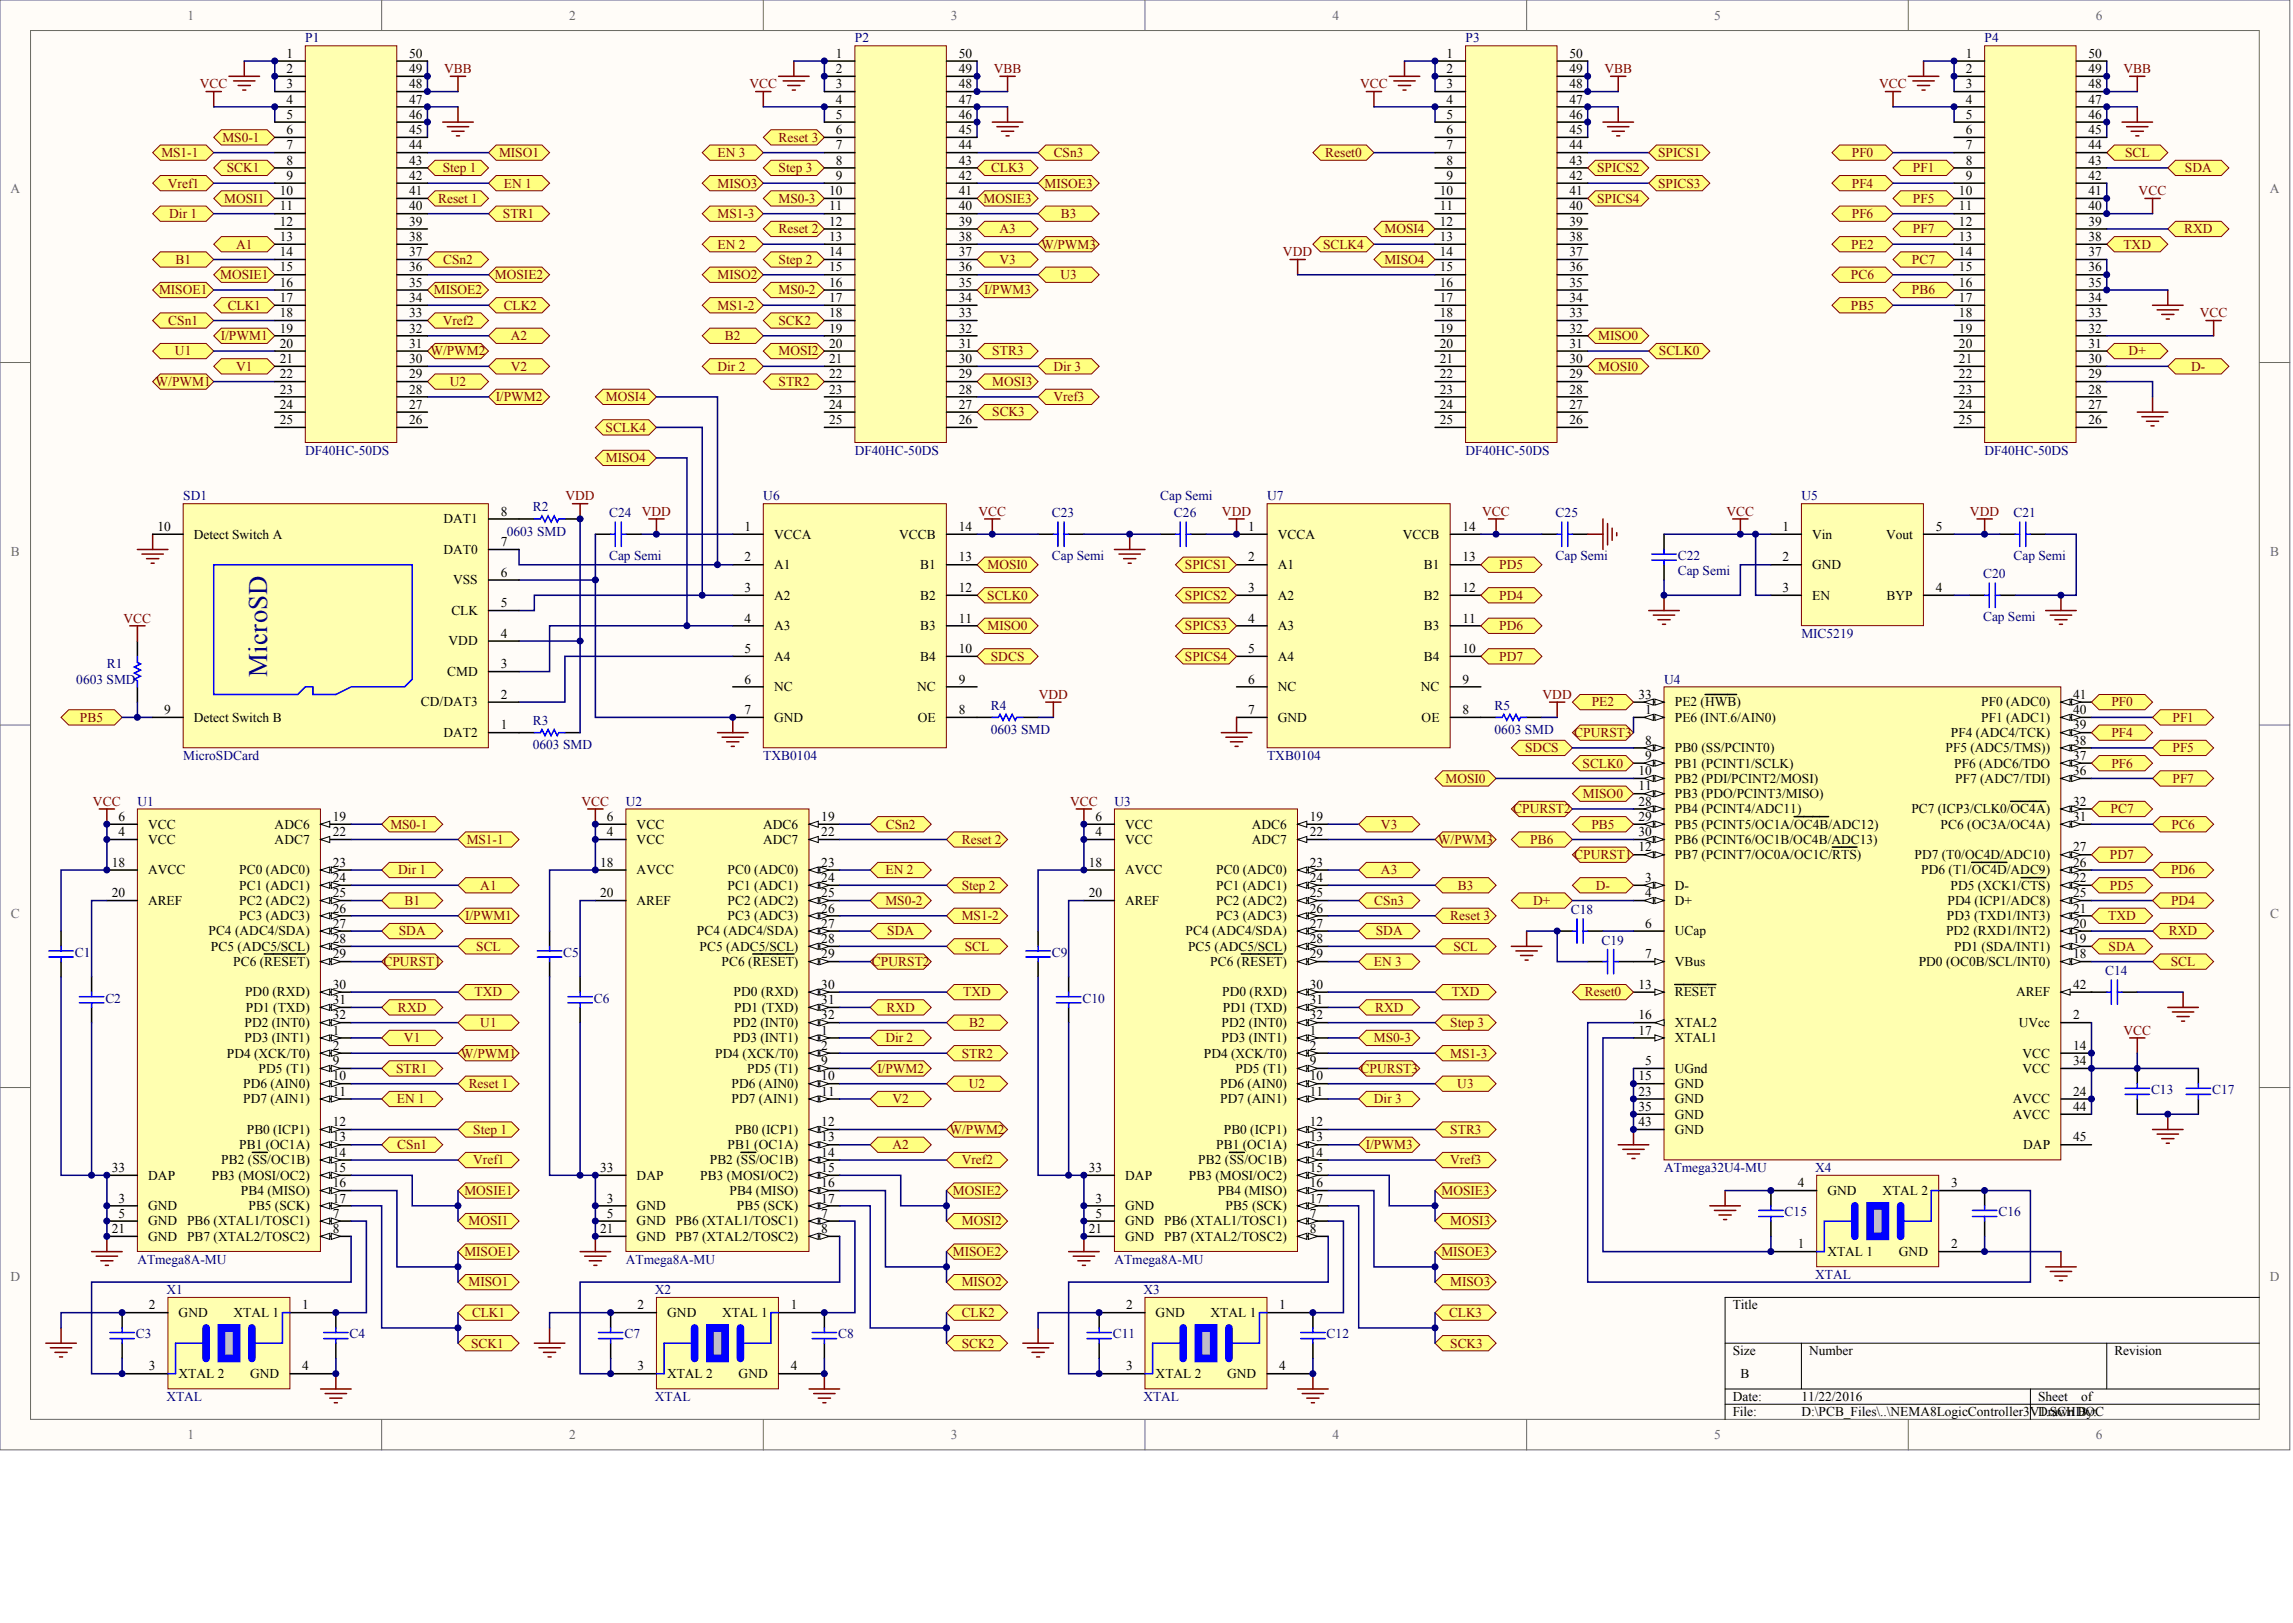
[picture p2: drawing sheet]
<svg xmlns="http://www.w3.org/2000/svg" width="840mm" height="594mm" viewBox="0 0 840 594" stroke-linecap="round" stroke-linejoin="round" font-family="sans-serif">
<defs><g id="words">
<text font-size="9.8" fill="#000080" x="97.8" y="247.8" transform="rotate(-90 97.8 247.8)">MicroSD</text>
<g font-size="4.9" fill="#696969">
<text x="68.6" y="7.2">1</text>
<text x="208.4" y="7.2">2</text>
<text x="348.1" y="7.2">3</text>
<text x="487.9" y="7.2">4</text>
<text x="627.6" y="7.2">5</text>
<text x="767.4" y="7.2">6</text>
<text x="3.8" y="70.7">A</text>
<text x="831.1" y="70.7">A</text>
<text x="4" y="203.4">B</text>
<text x="831.3" y="203.4">B</text>
<text x="4" y="336.1">C</text>
<text x="831.3" y="336.1">C</text>
<text x="3.8" y="468.8">D</text>
<text x="831.1" y="468.8">D</text>
<text x="68.6" y="526.8">1</text>
<text x="208.4" y="526.8">2</text>
<text x="348.1" y="526.8">3</text>
<text x="487.9" y="526.8">4</text>
<text x="627.6" y="526.8">5</text>
<text x="767.4" y="526.8">6</text>
</g>
<g font-size="4.9" fill="#000080">
<text x="111.8" y="15.6">P1</text>
<text x="313" y="15.6">P2</text>
<text x="536.6" y="15.6">P3</text>
<text x="726.7" y="15.6">P4</text>
<text x="111.8" y="166.4">DF40HC-50DS</text>
<text x="313" y="166.4">DF40HC-50DS</text>
<text x="536.6" y="166.4">DF40HC-50DS</text>
<text x="726.7" y="166.4">DF40HC-50DS</text>
<text x="67.1" y="183.2">SD1</text>
<text x="279.5" y="183.2">U6</text>
<text x="424.8" y="183.2">Cap Semi</text>
<text x="464" y="183.2">U7</text>
<text x="659.6" y="183.2">U5</text>
<text x="195.1" y="187.1">R2</text>
<text x="223" y="189.3">C24</text>
<text x="385.1" y="189.3">C23</text>
<text x="429.9" y="189.3">C26</text>
<text x="569.6" y="189.3">C25</text>
<text x="737.3" y="189.3">C21</text>
<text x="185.6" y="196">0603 SMD</text>
<text x="223" y="205">Cap Semi</text>
<text x="385.1" y="205">Cap Semi</text>
<text x="569.6" y="205">Cap Semi</text>
<text x="614.3" y="205">C22</text>
<text x="737.3" y="205">Cap Semi</text>
<text x="614.3" y="210.5">Cap Semi</text>
<text x="726.1" y="211.7">C20</text>
<text x="726.1" y="227.3">Cap Semi</text>
<text x="659.6" y="233.5">MIC5219</text>
<text x="39.1" y="244.6">R1</text>
<text x="27.9" y="250.2">0603 SMD</text>
<text x="609.3" y="250.2">U4</text>
<text x="362.8" y="259.7">R4</text>
<text x="547.3" y="259.7">R5</text>
<text x="195.1" y="265.3">R3</text>
<text x="362.8" y="268.6">0603 SMD</text>
<text x="547.3" y="268.6">0603 SMD</text>
<text x="195.1" y="274.2">0603 SMD</text>
<text x="67.1" y="278.1">MicroSDCard</text>
<text x="279.5" y="278.1">TXB0104</text>
<text x="464" y="278.1">TXB0104</text>
<text x="50.3" y="294.9">U1</text>
<text x="229.2" y="294.9">U2</text>
<text x="408.1" y="294.9">U3</text>
<text x="575.2" y="334.6">C18</text>
<text x="586.4" y="345.7">C19</text>
<text x="27.4" y="350.2">C1</text>
<text x="206.3" y="350.2">C5</text>
<text x="385.1" y="350.2">C9</text>
<text x="770.9" y="356.9">C14</text>
<text x="38.6" y="367">C2</text>
<text x="217.4" y="367">C6</text>
<text x="396.3" y="367">C10</text>
<text x="787.6" y="400.5">C13</text>
<text x="810" y="400.5">C17</text>
<text x="609.3" y="429">ATmega32U4-MU</text>
<text x="664.6" y="429">X4</text>
<text x="653.5" y="445.2">C15</text>
<text x="731.7" y="445.2">C16</text>
<text x="50.3" y="462.5">ATmega8A-MU</text>
<text x="229.2" y="462.5">ATmega8A-MU</text>
<text x="408.1" y="462.5">ATmega8A-MU</text>
<text x="60.9" y="473.7">X1</text>
<text x="239.8" y="473.7">X2</text>
<text x="418.7" y="473.7">X3</text>
<text x="664.6" y="468.1">XTAL</text>
<text x="49.8" y="489.9">C3</text>
<text x="128" y="489.9">C4</text>
<text x="228.6" y="489.9">C7</text>
<text x="306.9" y="489.9">C8</text>
<text x="407.5" y="489.9">C11</text>
<text x="485.8" y="489.9">C12</text>
<text x="60.9" y="512.8">XTAL</text>
<text x="239.8" y="512.8">XTAL</text>
<text x="418.7" y="512.8">XTAL</text>
</g>
<g font-size="4.9">
<text x="104.9" y="21.1">1</text>
<text x="149.8" y="21.1">50</text>
<text x="306.1" y="21.1">1</text>
<text x="351" y="21.1">50</text>
<text x="529.7" y="21.1">1</text>
<text x="574.6" y="21.1">50</text>
<text x="719.8" y="21.1">1</text>
<text x="764.7" y="21.1">50</text>
<text x="104.9" y="26.7">2</text>
<text x="149.8" y="26.7">49</text>
<text x="306.1" y="26.7">2</text>
<text x="351" y="26.7">49</text>
<text x="529.7" y="26.7">2</text>
<text x="574.6" y="26.7">49</text>
<text x="719.8" y="26.7">2</text>
<text x="764.7" y="26.7">49</text>
<text x="104.9" y="32.3">3</text>
<text x="149.8" y="32.3">48</text>
<text x="306.1" y="32.3">3</text>
<text x="351" y="32.3">48</text>
<text x="529.7" y="32.3">3</text>
<text x="574.6" y="32.3">48</text>
<text x="719.8" y="32.3">3</text>
<text x="764.7" y="32.3">48</text>
<text x="104.9" y="37.9">4</text>
<text x="149.8" y="37.9">47</text>
<text x="306.1" y="37.9">4</text>
<text x="351" y="37.9">47</text>
<text x="529.7" y="37.9">4</text>
<text x="574.6" y="37.9">47</text>
<text x="719.8" y="37.9">4</text>
<text x="764.7" y="37.9">47</text>
<text x="104.9" y="43.5">5</text>
<text x="149.8" y="43.5">46</text>
<text x="306.1" y="43.5">5</text>
<text x="351" y="43.5">46</text>
<text x="529.7" y="43.5">5</text>
<text x="574.6" y="43.5">46</text>
<text x="719.8" y="43.5">5</text>
<text x="764.7" y="43.5">46</text>
<text x="104.9" y="49.1">6</text>
<text x="149.8" y="49.1">45</text>
<text x="306.1" y="49.1">6</text>
<text x="351" y="49.1">45</text>
<text x="529.7" y="49.1">6</text>
<text x="574.6" y="49.1">45</text>
<text x="719.8" y="49.1">6</text>
<text x="764.7" y="49.1">45</text>
<text x="104.9" y="54.7">7</text>
<text x="149.8" y="54.7">44</text>
<text x="306.1" y="54.7">7</text>
<text x="351" y="54.7">44</text>
<text x="529.7" y="54.7">7</text>
<text x="574.6" y="54.7">44</text>
<text x="719.8" y="54.7">7</text>
<text x="764.7" y="54.7">44</text>
<text x="104.9" y="60.3">8</text>
<text x="104.9" y="65.8">9</text>
<text x="149.8" y="65.8">42</text>
<text x="149.8" y="60.3">43</text>
<text x="306.1" y="60.3">8</text>
<text x="306.1" y="65.8">9</text>
<text x="351" y="65.8">42</text>
<text x="351" y="60.3">43</text>
<text x="529.7" y="60.3">8</text>
<text x="529.7" y="65.8">9</text>
<text x="574.6" y="65.8">42</text>
<text x="574.6" y="60.3">43</text>
<text x="719.8" y="60.3">8</text>
<text x="719.8" y="65.8">9</text>
<text x="764.7" y="65.8">42</text>
<text x="764.7" y="60.3">43</text>
<text x="102.4" y="71.4">10</text>
<text x="149.8" y="71.4">41</text>
<text x="303.6" y="71.4">10</text>
<text x="351" y="71.4">41</text>
<text x="527.2" y="71.4">10</text>
<text x="574.6" y="71.4">41</text>
<text x="717.3" y="71.4">10</text>
<text x="764.7" y="71.4">41</text>
<text x="102.4" y="77">11</text>
<text x="149.8" y="77">40</text>
<text x="303.6" y="77">11</text>
<text x="351" y="77">40</text>
<text x="527.2" y="77">11</text>
<text x="574.6" y="77">40</text>
<text x="717.3" y="77">11</text>
<text x="764.7" y="77">40</text>
<text x="102.4" y="82.6">12</text>
<text x="149.8" y="82.6">39</text>
<text x="303.6" y="82.6">12</text>
<text x="351" y="82.6">39</text>
<text x="527.2" y="82.6">12</text>
<text x="574.6" y="82.6">39</text>
<text x="717.3" y="82.6">12</text>
<text x="764.7" y="82.6">39</text>
<text x="102.4" y="88.2">13</text>
<text x="149.8" y="88.2">38</text>
<text x="303.6" y="88.2">13</text>
<text x="351" y="88.2">38</text>
<text x="527.2" y="88.2">13</text>
<text x="574.6" y="88.2">38</text>
<text x="717.3" y="88.2">13</text>
<text x="764.7" y="88.2">38</text>
<text x="102.4" y="93.8">14</text>
<text x="149.8" y="93.8">37</text>
<text x="303.6" y="93.8">14</text>
<text x="351" y="93.8">37</text>
<text x="527.2" y="93.8">14</text>
<text x="574.6" y="93.8">37</text>
<text x="717.3" y="93.8">14</text>
<text x="764.7" y="93.8">37</text>
<text x="102.4" y="99.4">15</text>
<text x="149.8" y="99.4">36</text>
<text x="303.6" y="99.4">15</text>
<text x="351" y="99.4">36</text>
<text x="527.2" y="99.4">15</text>
<text x="574.6" y="99.4">36</text>
<text x="717.3" y="99.4">15</text>
<text x="764.7" y="99.4">36</text>
<text x="102.4" y="104.9">16</text>
<text x="149.8" y="104.9">35</text>
<text x="303.6" y="104.9">16</text>
<text x="351" y="104.9">35</text>
<text x="527.2" y="104.9">16</text>
<text x="574.6" y="104.9">35</text>
<text x="717.3" y="104.9">16</text>
<text x="764.7" y="104.9">35</text>
<text x="102.4" y="110.5">17</text>
<text x="149.8" y="110.5">34</text>
<text x="303.6" y="110.5">17</text>
<text x="351" y="110.5">34</text>
<text x="527.2" y="110.5">17</text>
<text x="574.6" y="110.5">34</text>
<text x="717.3" y="110.5">17</text>
<text x="764.7" y="110.5">34</text>
<text x="102.4" y="116.1">18</text>
<text x="149.8" y="116.1">33</text>
<text x="303.6" y="116.1">18</text>
<text x="351" y="116.1">33</text>
<text x="527.2" y="116.1">18</text>
<text x="574.6" y="116.1">33</text>
<text x="717.3" y="116.1">18</text>
<text x="764.7" y="116.1">33</text>
<text x="102.4" y="121.7">19</text>
<text x="149.8" y="121.7">32</text>
<text x="303.6" y="121.7">19</text>
<text x="351" y="121.7">32</text>
<text x="527.2" y="121.7">19</text>
<text x="574.6" y="121.7">32</text>
<text x="717.3" y="121.7">19</text>
<text x="764.7" y="121.7">32</text>
<text x="102.4" y="127.3">20</text>
<text x="149.8" y="127.3">31</text>
<text x="303.6" y="127.3">20</text>
<text x="351" y="127.3">31</text>
<text x="527.2" y="127.3">20</text>
<text x="574.6" y="127.3">31</text>
<text x="717.3" y="127.3">20</text>
<text x="764.7" y="127.3">31</text>
<text x="102.4" y="132.9">21</text>
<text x="149.8" y="132.9">30</text>
<text x="303.6" y="132.9">21</text>
<text x="351" y="132.9">30</text>
<text x="527.2" y="132.9">21</text>
<text x="574.6" y="132.9">30</text>
<text x="717.3" y="132.9">21</text>
<text x="764.7" y="132.9">30</text>
<text x="102.4" y="138.5">22</text>
<text x="149.8" y="138.5">29</text>
<text x="303.6" y="138.5">22</text>
<text x="351" y="138.5">29</text>
<text x="527.2" y="138.5">22</text>
<text x="574.6" y="138.5">29</text>
<text x="717.3" y="138.5">22</text>
<text x="764.7" y="138.5">29</text>
<text x="102.4" y="144.1">23</text>
<text x="102.4" y="149.6">24</text>
<text x="149.8" y="149.6">27</text>
<text x="149.8" y="144.1">28</text>
<text x="303.6" y="144.1">23</text>
<text x="303.6" y="149.6">24</text>
<text x="351" y="149.6">27</text>
<text x="351" y="144.1">28</text>
<text x="527.2" y="144.1">23</text>
<text x="527.2" y="149.6">24</text>
<text x="574.6" y="149.6">27</text>
<text x="574.6" y="144.1">28</text>
<text x="717.3" y="144.1">23</text>
<text x="717.3" y="149.6">24</text>
<text x="764.7" y="149.6">27</text>
<text x="764.7" y="144.1">28</text>
<text x="102.4" y="155.2">25</text>
<text x="149.8" y="155.2">26</text>
<text x="303.6" y="155.2">25</text>
<text x="351" y="155.2">26</text>
<text x="527.2" y="155.2">25</text>
<text x="574.6" y="155.2">26</text>
<text x="717.3" y="155.2">25</text>
<text x="764.7" y="155.2">26</text>
<text x="162.3" y="191.5">DAT1</text>
<text x="183.4" y="188.8">8</text>
<text x="57.7" y="194.3">10</text>
<text x="71" y="197.1">Detect Switch A</text>
<text x="272.6" y="194.3">1</text>
<text x="283.4" y="197.1">VCCA</text>
<text x="329.2" y="197.1">VCCB</text>
<text x="351" y="194.3">14</text>
<text x="457" y="194.3">1</text>
<text x="467.9" y="197.1">VCCA</text>
<text x="513.7" y="197.1">VCCB</text>
<text x="535.5" y="194.3">14</text>
<text x="652.7" y="194.3">1</text>
<text x="663.5" y="197.1">Vin</text>
<text x="690.6" y="197.1">Vout</text>
<text x="708.8" y="194.3">5</text>
<text x="162.3" y="202.7">DAT0</text>
<text x="183.4" y="199.9">7</text>
<text x="272.6" y="205.5">2</text>
<text x="283.4" y="208.3">A1</text>
<text x="336.9" y="208.3">B1</text>
<text x="351" y="205.5">13</text>
<text x="457" y="205.5">2</text>
<text x="467.9" y="208.3">A1</text>
<text x="521.4" y="208.3">B1</text>
<text x="535.5" y="205.5">13</text>
<text x="652.7" y="205.5">2</text>
<text x="663.5" y="208.3">GND</text>
<text x="165.9" y="213.9">VSS</text>
<text x="183.4" y="211.1">6</text>
<text x="272.6" y="216.7">3</text>
<text x="283.4" y="219.5">A2</text>
<text x="336.9" y="219.5">B2</text>
<text x="351" y="216.7">12</text>
<text x="457" y="216.7">3</text>
<text x="467.9" y="219.5">A2</text>
<text x="521.4" y="219.5">B2</text>
<text x="535.5" y="216.7">12</text>
<text x="652.7" y="216.7">3</text>
<text x="663.5" y="219.5">EN</text>
<text x="690.8" y="219.5">BYP</text>
<text x="708.8" y="216.7">4</text>
<text x="165.3" y="225.1">CLK</text>
<text x="183.4" y="222.3">5</text>
<text x="272.6" y="227.9">4</text>
<text x="351" y="227.9">11</text>
<text x="457" y="227.9">4</text>
<text x="535.5" y="227.9">11</text>
<text x="183.4" y="233.5">4</text>
<text x="283.4" y="230.7">A3</text>
<text x="336.9" y="230.7">B3</text>
<text x="467.9" y="230.7">A3</text>
<text x="521.4" y="230.7">B3</text>
<text x="164.2" y="236.2">VDD</text>
<text x="272.6" y="239">5</text>
<text x="351" y="239">10</text>
<text x="457" y="239">5</text>
<text x="535.5" y="239">10</text>
<text x="183.4" y="244.6">3</text>
<text x="283.4" y="241.8">A4</text>
<text x="336.9" y="241.8">B4</text>
<text x="467.9" y="241.8">A4</text>
<text x="521.4" y="241.8">B4</text>
<text x="163.7" y="247.4">CMD</text>
<text x="272.6" y="250.2">6</text>
<text x="351" y="250.2">9</text>
<text x="457" y="250.2">6</text>
<text x="535.5" y="250.2">9</text>
<text x="183.4" y="255.8">2</text>
<text x="283.4" y="253">NC</text>
<text x="335.8" y="253">NC</text>
<text x="467.9" y="253">NC</text>
<text x="520.3" y="253">NC</text>
<text x="599.9" y="255.8">33</text>
<text x="759.1" y="255.8">41</text>
<text x="60.1" y="261.4">9</text>
<text x="154.1" y="258.6">CD/DAT3</text>
<text x="272.6" y="261.4">7</text>
<text x="351" y="261.4">8</text>
<text x="457" y="261.4">7</text>
<text x="535.5" y="261.4">8</text>
<text x="602.4" y="261.4">1</text>
<text x="613.2" y="258.6">PE2 (HWB)</text>
<text x="725.5" y="258.6">PF0 (ADC0)</text>
<text x="759.1" y="261.4">40</text>
<text x="71" y="264.2">Detect Switch B</text>
<text x="162.3" y="269.8">DAT2</text>
<text x="183.4" y="267">1</text>
<text x="283.4" y="264.2">GND</text>
<text x="336.1" y="264.2">OE</text>
<text x="467.9" y="264.2">GND</text>
<text x="520.5" y="264.2">OE</text>
<text x="613.2" y="264.2">PE6 (INT.6/AIN0)</text>
<text x="714.3" y="269.8">PF4 (ADC4/TCK)</text>
<text x="725.5" y="264.2">PF1 (ADC1)</text>
<text x="759.1" y="267">39</text>
<text x="602.4" y="272.6">8</text>
<text x="613.2" y="275.4">PB0 (SS/PCINT0)</text>
<text x="712.4" y="275.4">PF5 (ADC5/TMS))</text>
<text x="759.1" y="272.6">38</text>
<text x="602.4" y="278.1">9</text>
<text x="613.2" y="280.9">PB1 (PCINT1/SCLK)</text>
<text x="715.6" y="280.9">PF6 (ADC6/TDO</text>
<text x="759.1" y="278.1">37</text>
<text x="599.9" y="283.7">10</text>
<text x="613.2" y="286.5">PB2 (PDI/PCINT2/MOSI)</text>
<text x="716" y="286.5">PF7 (ADC7/TDI)</text>
<text x="759.1" y="283.7">36</text>
<text x="599.9" y="289.3">11</text>
<text x="613.2" y="292.1">PB3 (PDO/PCINT3/MISO)</text>
<text x="599.9" y="294.9">28</text>
<text x="613.2" y="297.7">PB4 (PCINT4/ADC11)</text>
<text x="699.9" y="297.7">PC7 (ICP3/CLK0/OC4A)</text>
<text x="759.1" y="294.9">32</text>
<text x="43.4" y="300.5">6</text>
<text x="54.2" y="303.3">VCC</text>
<text x="100.6" y="303.3">ADC6</text>
<text x="121.9" y="300.5">19</text>
<text x="222.3" y="300.5">6</text>
<text x="233.1" y="303.3">VCC</text>
<text x="279.4" y="303.3">ADC6</text>
<text x="300.7" y="300.5">19</text>
<text x="401.1" y="300.5">6</text>
<text x="412" y="303.3">VCC</text>
<text x="458.3" y="303.3">ADC6</text>
<text x="479.6" y="300.5">19</text>
<text x="599.9" y="300.5">29</text>
<text x="613.2" y="303.3">PB5 (PCINT5/OC1A/OC4B/ADC12)</text>
<text x="710.5" y="303.3">PC6 (OC3A/OC4A)</text>
<text x="759.1" y="300.5">31</text>
<text x="43.4" y="306.1">4</text>
<text x="54.2" y="308.9">VCC</text>
<text x="100.6" y="308.9">ADC7</text>
<text x="121.9" y="306.1">22</text>
<text x="222.3" y="306.1">4</text>
<text x="233.1" y="308.9">VCC</text>
<text x="279.4" y="308.9">ADC7</text>
<text x="300.7" y="306.1">22</text>
<text x="401.1" y="306.1">4</text>
<text x="412" y="308.9">VCC</text>
<text x="458.3" y="308.9">ADC7</text>
<text x="479.6" y="306.1">22</text>
<text x="599.9" y="306.1">30</text>
<text x="599.9" y="311.7">12</text>
<text x="613.2" y="308.9">PB6 (PCINT6/OC1B/OC4B/ADC13)</text>
<text x="759.1" y="311.7">27</text>
<text x="40.9" y="317.3">18</text>
<text x="121.9" y="317.3">23</text>
<text x="219.8" y="317.3">18</text>
<text x="300.7" y="317.3">23</text>
<text x="398.7" y="317.3">18</text>
<text x="479.6" y="317.3">23</text>
<text x="613.2" y="314.5">PB7 (PCINT7/OC0A/OC1C/RTS)</text>
<text x="701" y="314.5">PD7 (T0/OC4D/ADC10)</text>
<text x="759.1" y="317.3">26</text>
<text x="54.2" y="320">AVCC</text>
<text x="87.5" y="320">PC0 (ADC0)</text>
<text x="121.9" y="322.8">24</text>
<text x="233.1" y="320">AVCC</text>
<text x="266.4" y="320">PC0 (ADC0)</text>
<text x="300.7" y="322.8">24</text>
<text x="412" y="320">AVCC</text>
<text x="445.3" y="320">PC0 (ADC0)</text>
<text x="479.6" y="322.8">24</text>
<text x="602.4" y="322.8">3</text>
<text x="703.4" y="320">PD6 (T1/OC4D/ADC9)</text>
<text x="759.1" y="322.8">22</text>
<text x="40.9" y="328.4">20</text>
<text x="87.5" y="325.6">PC1 (ADC1)</text>
<text x="121.9" y="328.4">25</text>
<text x="219.8" y="328.4">20</text>
<text x="266.4" y="325.6">PC1 (ADC1)</text>
<text x="300.7" y="328.4">25</text>
<text x="398.7" y="328.4">20</text>
<text x="445.3" y="325.6">PC1 (ADC1)</text>
<text x="479.6" y="328.4">25</text>
<text x="602.4" y="328.4">4</text>
<text x="613.2" y="325.6">D-</text>
<text x="714.2" y="325.6">PD5 (XCK1/CTS)</text>
<text x="759.1" y="328.4">25</text>
<text x="54.2" y="331.2">AREF</text>
<text x="87.5" y="331.2">PC2 (ADC2)</text>
<text x="121.9" y="334">26</text>
<text x="233.1" y="331.2">AREF</text>
<text x="266.4" y="331.2">PC2 (ADC2)</text>
<text x="300.7" y="334">26</text>
<text x="412" y="331.2">AREF</text>
<text x="445.3" y="331.2">PC2 (ADC2)</text>
<text x="479.6" y="334">26</text>
<text x="613.2" y="331.2">D+</text>
<text x="713.1" y="331.2">PD4 (ICP1/ADC8)</text>
<text x="759.1" y="334">21</text>
<text x="87.5" y="336.8">PC3 (ADC3)</text>
<text x="121.9" y="339.6">27</text>
<text x="266.4" y="336.8">PC3 (ADC3)</text>
<text x="300.7" y="339.6">27</text>
<text x="445.3" y="336.8">PC3 (ADC3)</text>
<text x="479.6" y="339.6">27</text>
<text x="602.4" y="339.6">6</text>
<text x="712.8" y="336.8">PD3 (TXD1/INT3)</text>
<text x="759.1" y="339.6">20</text>
<text x="76.3" y="342.4">PC4 (ADC4/SDA)</text>
<text x="77.3" y="348">PC5 (ADC5/SCL)</text>
<text x="121.9" y="345.2">28</text>
<text x="255.2" y="342.4">PC4 (ADC4/SDA)</text>
<text x="256.1" y="348">PC5 (ADC5/SCL)</text>
<text x="300.7" y="345.2">28</text>
<text x="434.1" y="342.4">PC4 (ADC4/SDA)</text>
<text x="435" y="348">PC5 (ADC5/SCL)</text>
<text x="479.6" y="345.2">28</text>
<text x="613.2" y="342.4">UCap</text>
<text x="712.6" y="342.4">PD2 (RXD1/INT2)</text>
<text x="715.6" y="348">PD1 (SDA/INT1)</text>
<text x="759.1" y="345.2">19</text>
<text x="85.4" y="353.6">PC6 (RESET)</text>
<text x="121.9" y="350.8">29</text>
<text x="264.2" y="353.6">PC6 (RESET)</text>
<text x="300.7" y="350.8">29</text>
<text x="443.1" y="353.6">PC6 (RESET)</text>
<text x="479.6" y="350.8">29</text>
<text x="602.4" y="350.8">7</text>
<text x="613.2" y="353.6">VBus</text>
<text x="702.5" y="353.6">PD0 (OC0B/SCL/INT0)</text>
<text x="759.1" y="350.8">18</text>
<text x="89.7" y="364.7">PD0 (RXD)</text>
<text x="121.9" y="362">30</text>
<text x="268.6" y="364.7">PD0 (RXD)</text>
<text x="300.7" y="362">30</text>
<text x="447.5" y="364.7">PD0 (RXD)</text>
<text x="479.6" y="362">30</text>
<text x="599.9" y="362">13</text>
<text x="613.2" y="364.7">RESET</text>
<text x="738.2" y="364.7">AREF</text>
<text x="759.1" y="362">42</text>
<text x="90" y="370.3">PD1 (TXD)</text>
<text x="121.9" y="367.5">31</text>
<text x="268.9" y="370.3">PD1 (TXD)</text>
<text x="300.7" y="367.5">31</text>
<text x="447.8" y="370.3">PD1 (TXD)</text>
<text x="479.6" y="367.5">31</text>
<text x="89.6" y="375.9">PD2 (INT0)</text>
<text x="121.9" y="373.1">32</text>
<text x="268.4" y="375.9">PD2 (INT0)</text>
<text x="300.7" y="373.1">32</text>
<text x="447.3" y="375.9">PD2 (INT0)</text>
<text x="479.6" y="373.1">32</text>
<text x="599.9" y="373.1">16</text>
<text x="613.2" y="375.9">XTAL2</text>
<text x="739.2" y="375.9">UVcc</text>
<text x="759.1" y="373.1">2</text>
<text x="89.6" y="381.5">PD3 (INT1)</text>
<text x="121.9" y="378.7">1</text>
<text x="268.4" y="381.5">PD3 (INT1)</text>
<text x="300.7" y="378.7">1</text>
<text x="447.3" y="381.5">PD3 (INT1)</text>
<text x="479.6" y="378.7">1</text>
<text x="599.9" y="378.7">17</text>
<text x="613.2" y="381.5">XTAL1</text>
<text x="83" y="387.1">PD4 (XCK/T0)</text>
<text x="121.9" y="384.3">2</text>
<text x="121.9" y="389.9">9</text>
<text x="261.9" y="387.1">PD4 (XCK/T0)</text>
<text x="300.7" y="384.3">2</text>
<text x="300.7" y="389.9">9</text>
<text x="440.8" y="387.1">PD4 (XCK/T0)</text>
<text x="479.6" y="384.3">2</text>
<text x="479.6" y="389.9">9</text>
<text x="602.4" y="389.9">5</text>
<text x="740.6" y="387.1">VCC</text>
<text x="759.1" y="389.9">34</text>
<text x="759.1" y="384.3">14</text>
<text x="94.7" y="392.7">PD5 (T1)</text>
<text x="121.9" y="395.5">10</text>
<text x="273.6" y="392.7">PD5 (T1)</text>
<text x="300.7" y="395.5">10</text>
<text x="452.5" y="392.7">PD5 (T1)</text>
<text x="479.6" y="395.5">10</text>
<text x="599.9" y="395.5">15</text>
<text x="613.2" y="392.7">UGnd</text>
<text x="740.6" y="392.7">VCC</text>
<text x="89" y="398.3">PD6 (AIN0)</text>
<text x="121.9" y="401.1">11</text>
<text x="267.9" y="398.3">PD6 (AIN0)</text>
<text x="300.7" y="401.1">11</text>
<text x="446.8" y="398.3">PD6 (AIN0)</text>
<text x="479.6" y="401.1">11</text>
<text x="599.9" y="401.1">23</text>
<text x="613.2" y="398.3">GND</text>
<text x="759.1" y="401.1">24</text>
<text x="89" y="403.9">PD7 (AIN1)</text>
<text x="267.9" y="403.9">PD7 (AIN1)</text>
<text x="446.8" y="403.9">PD7 (AIN1)</text>
<text x="599.9" y="406.6">35</text>
<text x="613.2" y="403.9">GND</text>
<text x="737" y="403.9">AVCC</text>
<text x="759.1" y="406.6">44</text>
<text x="121.9" y="412.2">12</text>
<text x="300.7" y="412.2">12</text>
<text x="479.6" y="412.2">12</text>
<text x="599.9" y="412.2">43</text>
<text x="613.2" y="409.4">GND</text>
<text x="737" y="409.4">AVCC</text>
<text x="90.3" y="415">PB0 (ICP1)</text>
<text x="121.9" y="417.8">13</text>
<text x="269.2" y="415">PB0 (ICP1)</text>
<text x="300.7" y="417.8">13</text>
<text x="448.1" y="415">PB0 (ICP1)</text>
<text x="479.6" y="417.8">13</text>
<text x="613.2" y="415">GND</text>
<text x="759.1" y="417.8">45</text>
<text x="87.5" y="420.6">PB1 (OC1A)</text>
<text x="121.9" y="423.4">14</text>
<text x="266.4" y="420.6">PB1 (OC1A)</text>
<text x="300.7" y="423.4">14</text>
<text x="445.3" y="420.6">PB1 (OC1A)</text>
<text x="479.6" y="423.4">14</text>
<text x="740.8" y="420.6">DAP</text>
<text x="40.9" y="429">33</text>
<text x="54.2" y="431.8">DAP</text>
<text x="77.5" y="431.8">PB3 (MOSI/OC2)</text>
<text x="81" y="426.2">PB2 (SS/OC1B)</text>
<text x="121.9" y="429">15</text>
<text x="219.8" y="429">33</text>
<text x="233.1" y="431.8">DAP</text>
<text x="256.4" y="431.8">PB3 (MOSI/OC2)</text>
<text x="259.9" y="426.2">PB2 (SS/OC1B)</text>
<text x="300.7" y="429">15</text>
<text x="398.7" y="429">33</text>
<text x="412" y="431.8">DAP</text>
<text x="435.3" y="431.8">PB3 (MOSI/OC2)</text>
<text x="438.8" y="426.2">PB2 (SS/OC1B)</text>
<text x="479.6" y="429">15</text>
<text x="88.2" y="437.4">PB4 (MISO)</text>
<text x="121.9" y="434.6">16</text>
<text x="267.1" y="437.4">PB4 (MISO)</text>
<text x="300.7" y="434.6">16</text>
<text x="446" y="437.4">PB4 (MISO)</text>
<text x="479.6" y="434.6">16</text>
<text x="658.3" y="434.6">4</text>
<text x="669.1" y="437.4">GND</text>
<text x="689.2" y="437.4">XTAL 2</text>
<text x="714.4" y="434.6">3</text>
<text x="43.4" y="440.2">3</text>
<text x="54.2" y="443">GND</text>
<text x="90.9" y="443">PB5 (SCK)</text>
<text x="121.9" y="440.2">17</text>
<text x="222.3" y="440.2">3</text>
<text x="233.1" y="443">GND</text>
<text x="269.8" y="443">PB5 (SCK)</text>
<text x="300.7" y="440.2">17</text>
<text x="401.1" y="440.2">3</text>
<text x="412" y="443">GND</text>
<text x="448.7" y="443">PB5 (SCK)</text>
<text x="479.6" y="440.2">17</text>
<text x="43.4" y="445.8">5</text>
<text x="54.2" y="448.6">GND</text>
<text x="68.5" y="448.6">PB6 (XTAL1/TOSC1)</text>
<text x="121.9" y="445.8">7</text>
<text x="222.3" y="445.8">5</text>
<text x="233.1" y="448.6">GND</text>
<text x="247.4" y="448.6">PB6 (XTAL1/TOSC1)</text>
<text x="300.7" y="445.8">7</text>
<text x="401.1" y="445.8">5</text>
<text x="412" y="448.6">GND</text>
<text x="426.2" y="448.6">PB6 (XTAL1/TOSC1)</text>
<text x="479.6" y="445.8">7</text>
<text x="40.9" y="451.3">21</text>
<text x="54.2" y="454.1">GND</text>
<text x="68.5" y="454.1">PB7 (XTAL2/TOSC2)</text>
<text x="121.9" y="451.3">8</text>
<text x="219.8" y="451.3">21</text>
<text x="233.1" y="454.1">GND</text>
<text x="247.4" y="454.1">PB7 (XTAL2/TOSC2)</text>
<text x="300.7" y="451.3">8</text>
<text x="398.7" y="451.3">21</text>
<text x="412" y="454.1">GND</text>
<text x="426.2" y="454.1">PB7 (XTAL2/TOSC2)</text>
<text x="479.6" y="451.3">8</text>
<text x="658.3" y="456.9">1</text>
<text x="669.1" y="459.7">XTAL 1</text>
<text x="695.3" y="459.7">GND</text>
<text x="714.4" y="456.9">2</text>
<text x="54.6" y="479.3">2</text>
<text x="110.7" y="479.3">1</text>
<text x="233.4" y="479.3">2</text>
<text x="289.6" y="479.3">1</text>
<text x="412.3" y="479.3">2</text>
<text x="468.4" y="479.3">1</text>
<text x="634.5" y="479.3">Title</text>
<text x="65.4" y="482.1">GND</text>
<text x="85.5" y="482.1">XTAL 1</text>
<text x="244.3" y="482.1">GND</text>
<text x="264.4" y="482.1">XTAL 1</text>
<text x="423.2" y="482.1">GND</text>
<text x="443.3" y="482.1">XTAL 1</text>
<text x="634.5" y="496">Size</text>
<text x="662.4" y="496">Number</text>
<text x="774.2" y="496">Revision</text>
<text x="54.6" y="501.6">3</text>
<text x="110.7" y="501.6">4</text>
<text x="233.4" y="501.6">3</text>
<text x="289.6" y="501.6">4</text>
<text x="412.3" y="501.6">3</text>
<text x="468.4" y="501.6">4</text>
<text x="65.4" y="504.4">XTAL 2</text>
<text x="91.6" y="504.4">GND</text>
<text x="244.3" y="504.4">XTAL 2</text>
<text x="270.4" y="504.4">GND</text>
<text x="423.2" y="504.4">XTAL 2</text>
<text x="449.3" y="504.4">GND</text>
<text x="637.3" y="504.4">B</text>
<text x="634.5" y="512.8">Date:</text>
<text x="659.6" y="512.8">11/22/2016</text>
<text x="746.3" y="512.8">Sheet</text>
<text x="762.1" y="512.8">of</text>
<text x="634.5" y="518.4">File:</text>
<text x="659.6" y="518.4">D:\PCB_Files\..\NEMA8LogicController3V1.SCHDOC</text>
<text x="746.3" y="518.4">Drawn By:</text>
</g>
<g font-size="4.9" fill="#800000">
<text x="162.6" y="26.7">VBB</text>
<text x="363.9" y="26.7">VBB</text>
<text x="587.4" y="26.7">VBB</text>
<text x="777.5" y="26.7">VBB</text>
<text x="73.2" y="32.3">VCC</text>
<text x="274.4" y="32.3">VCC</text>
<text x="498" y="32.3">VCC</text>
<text x="688.1" y="32.3">VCC</text>
<text x="81.4" y="51.9">MS0-1</text>
<text x="285.1" y="51.9">Reset 3</text>
<text x="59.1" y="57.5">MS1-1</text>
<text x="182.7" y="57.5">MISO1</text>
<text x="262.7" y="57.5">EN 3</text>
<text x="385.8" y="57.5">CSn3</text>
<text x="485.3" y="57.5">Reset0</text>
<text x="607.1" y="57.5">SPICS1</text>
<text x="678.1" y="57.5">PF0</text>
<text x="778.1" y="57.5">SCL</text>
<text x="83.1" y="63">SCK1</text>
<text x="162.1" y="63">Step 1</text>
<text x="285.1" y="63">Step 3</text>
<text x="362.9" y="63">CLK3</text>
<text x="584.8" y="63">SPICS2</text>
<text x="700.4" y="63">PF1</text>
<text x="800" y="63">SDA</text>
<text x="61.5" y="68.6">Vref1</text>
<text x="184.5" y="68.6">EN 1</text>
<text x="262.7" y="68.6">MISO3</text>
<text x="382.5" y="68.6">MISOE3</text>
<text x="607.1" y="68.6">SPICS3</text>
<text x="678.1" y="68.6">PF4</text>
<text x="783.1" y="71.4">VCC</text>
<text x="82.1" y="74.2">MOSI1</text>
<text x="160.4" y="74.2">Reset 1</text>
<text x="285.1" y="74.2">MS0-3</text>
<text x="360.1" y="74.2">MOSIE3</text>
<text x="584.8" y="74.2">SPICS4</text>
<text x="700.4" y="74.2">PF5</text>
<text x="62" y="79.8">Dir 1</text>
<text x="184.1" y="79.8">STR1</text>
<text x="262.7" y="79.8">MS1-3</text>
<text x="388.4" y="79.8">B3</text>
<text x="678.1" y="79.8">PF6</text>
<text x="285.1" y="85.4">Reset 2</text>
<text x="365.9" y="85.4">A3</text>
<text x="507" y="85.4">MOSI4</text>
<text x="700.4" y="85.4">PF7</text>
<text x="799.8" y="85.4">RXD</text>
<text x="86.4" y="91">A1</text>
<text x="262.7" y="91">EN 2</text>
<text x="381.2" y="91">W/PWM3</text>
<text x="469.8" y="93.8">VDD</text>
<text x="484.5" y="91">SCLK4</text>
<text x="677.8" y="91">PE2</text>
<text x="777.5" y="91">TXD</text>
<text x="64.2" y="96.6">B1</text>
<text x="162.2" y="96.6">CSn2</text>
<text x="285.1" y="96.6">Step 2</text>
<text x="365.9" y="96.6">V3</text>
<text x="507" y="96.6">MISO4</text>
<text x="700.1" y="96.6">PC7</text>
<text x="58.2" y="107.7">MISOE1</text>
<text x="80.6" y="102.2">MOSIE1</text>
<text x="158.9" y="107.7">MISOE2</text>
<text x="181.2" y="102.2">MOSIE2</text>
<text x="262.7" y="102.2">MISO2</text>
<text x="285.1" y="107.7">MS0-2</text>
<text x="360.4" y="107.7">I/PWM3</text>
<text x="388.3" y="102.2">U3</text>
<text x="677.7" y="102.2">PC6</text>
<text x="700.1" y="107.7">PB6</text>
<text x="83.4" y="113.3">CLK1</text>
<text x="184.5" y="113.3">CLK2</text>
<text x="262.7" y="113.3">MS1-2</text>
<text x="677.7" y="113.3">PB5</text>
<text x="61.6" y="118.9">CSn1</text>
<text x="162.1" y="118.9">Vref2</text>
<text x="285.1" y="118.9">SCK2</text>
<text x="805.5" y="116.1">VCC</text>
<text x="80.9" y="124.5">I/PWM1</text>
<text x="187" y="124.5">A2</text>
<text x="265.5" y="124.5">B2</text>
<text x="585.2" y="124.5">MISO0</text>
<text x="64.1" y="130.1">U1</text>
<text x="157.6" y="130.1">W/PWM2</text>
<text x="285.1" y="130.1">MOSI2</text>
<text x="363.3" y="130.1">STR3</text>
<text x="607.5" y="130.1">SCLK0</text>
<text x="779.4" y="130.1">D+</text>
<text x="86.4" y="135.7">V1</text>
<text x="187" y="135.7">V2</text>
<text x="262.7" y="135.7">Dir 2</text>
<text x="385.7" y="135.7">Dir 3</text>
<text x="585.2" y="135.7">MOSI0</text>
<text x="802.4" y="135.7">D-</text>
<text x="57" y="141.3">W/PWM1</text>
<text x="164.7" y="141.3">U2</text>
<text x="285.1" y="141.3">STR2</text>
<text x="363.3" y="141.3">MOSI3</text>
<text x="181.5" y="146.9">I/PWM2</text>
<text x="221.9" y="146.9">MOSI4</text>
<text x="385.7" y="146.9">Vref3</text>
<text x="363.3" y="152.4">SCK3</text>
<text x="221.8" y="158">SCLK4</text>
<text x="221.9" y="169.2">MISO4</text>
<text x="207.1" y="183.2">VDD</text>
<text x="235" y="188.8">VDD</text>
<text x="358.3" y="188.8">VCC</text>
<text x="447.4" y="188.8">VDD</text>
<text x="542.7" y="188.8">VCC</text>
<text x="632.2" y="188.8">VCC</text>
<text x="721.3" y="188.8">VDD</text>
<text x="361.6" y="208.3">MOSI0</text>
<text x="433.8" y="208.3">SPICS1</text>
<text x="549" y="208.3">PD5</text>
<text x="361.5" y="219.5">SCLK0</text>
<text x="433.8" y="219.5">SPICS2</text>
<text x="549" y="219.5">PD4</text>
<text x="45.2" y="227.9">VCC</text>
<text x="361.6" y="230.7">MISO0</text>
<text x="433.8" y="230.7">SPICS3</text>
<text x="549" y="230.7">PD6</text>
<text x="362.8" y="241.8">SDCS</text>
<text x="433.8" y="241.8">SPICS4</text>
<text x="549" y="241.8">PD7</text>
<text x="380.3" y="255.8">VDD</text>
<text x="564.8" y="255.8">VDD</text>
<text x="582.8" y="258.6">PE2</text>
<text x="773.1" y="258.6">PF0</text>
<text x="29.3" y="264.2">PB5</text>
<text x="576.4" y="269.8">CPURST3</text>
<text x="773.1" y="269.8">PF4</text>
<text x="795.5" y="264.2">PF1</text>
<text x="558.4" y="275.4">SDCS</text>
<text x="795.5" y="275.4">PF5</text>
<text x="579.5" y="280.9">SCLK0</text>
<text x="773.1" y="280.9">PF6</text>
<text x="529.3" y="286.5">MOSI0</text>
<text x="795.5" y="286.5">PF7</text>
<text x="579.6" y="292.1">MISO0</text>
<text x="34" y="294.9">VCC</text>
<text x="212.9" y="294.9">VCC</text>
<text x="391.8" y="294.9">VCC</text>
<text x="554" y="297.7">CPURST2</text>
<text x="772.8" y="297.7">PC7</text>
<text x="142.9" y="303.3">MS0-1</text>
<text x="324.3" y="303.3">CSn2</text>
<text x="505.7" y="303.3">V3</text>
<text x="582.7" y="303.3">PB5</text>
<text x="795.1" y="303.3">PC6</text>
<text x="170.9" y="308.9">MS1-1</text>
<text x="352.2" y="308.9">Reset 2</text>
<text x="526.5" y="308.9">W/PWM3</text>
<text x="560.3" y="308.9">PB6</text>
<text x="576.4" y="314.5">CPURST1</text>
<text x="772.6" y="314.5">PD7</text>
<text x="145.8" y="320">Dir 1</text>
<text x="324.2" y="320">EN 2</text>
<text x="505.7" y="320">A3</text>
<text x="794.9" y="320">PD6</text>
<text x="175.9" y="325.6">A1</text>
<text x="352.2" y="325.6">Step 2</text>
<text x="533.8" y="325.6">B3</text>
<text x="584.4" y="325.6">D-</text>
<text x="772.6" y="325.6">PD5</text>
<text x="148.1" y="331.2">B1</text>
<text x="324.2" y="331.2">MS0-2</text>
<text x="503.2" y="331.2">CSn3</text>
<text x="561.4" y="331.2">D+</text>
<text x="794.9" y="331.2">PD4</text>
<text x="170.3" y="336.8">I/PWM1</text>
<text x="352.2" y="336.8">MS1-2</text>
<text x="531" y="336.8">Reset 3</text>
<text x="771.9" y="336.8">TXD</text>
<text x="146" y="342.4">SDA</text>
<text x="174.4" y="348">SCL</text>
<text x="324.9" y="342.4">SDA</text>
<text x="353.3" y="348">SCL</text>
<text x="503.8" y="342.4">SDA</text>
<text x="532.2" y="348">SCL</text>
<text x="772.1" y="348">SDA</text>
<text x="794.2" y="342.4">RXD</text>
<text x="140.4" y="353.6">CPURST1</text>
<text x="319.2" y="353.6">CPURST2</text>
<text x="503.1" y="353.6">EN 3</text>
<text x="794.9" y="353.6">SCL</text>
<text x="173.8" y="364.7">TXD</text>
<text x="352.7" y="364.7">TXD</text>
<text x="531.5" y="364.7">TXD</text>
<text x="580.3" y="364.7">Reset0</text>
<text x="145.7" y="370.3">RXD</text>
<text x="324.6" y="370.3">RXD</text>
<text x="503.5" y="370.3">RXD</text>
<text x="175.9" y="375.9">U1</text>
<text x="354.9" y="375.9">B2</text>
<text x="531" y="375.9">Step 3</text>
<text x="147.9" y="381.5">V1</text>
<text x="324.2" y="381.5">Dir 2</text>
<text x="503.1" y="381.5">MS0-3</text>
<text x="777.5" y="378.7">VCC</text>
<text x="168.8" y="387.1">W/PWM1</text>
<text x="352.2" y="387.1">STR2</text>
<text x="531" y="387.1">MS1-3</text>
<text x="145" y="392.7">STR1</text>
<text x="321.3" y="392.7">I/PWM2</text>
<text x="498.1" y="392.7">CPURST3</text>
<text x="171.6" y="398.3">Reset 1</text>
<text x="354.7" y="398.3">U2</text>
<text x="533.6" y="398.3">U3</text>
<text x="145.3" y="403.9">EN 1</text>
<text x="326.8" y="403.9">V2</text>
<text x="503.1" y="403.9">Dir 3</text>
<text x="173.3" y="415">Step 1</text>
<text x="347.6" y="415">W/PWM2</text>
<text x="531" y="415">STR3</text>
<text x="145.5" y="420.6">CSn1</text>
<text x="326.8" y="420.6">A2</text>
<text x="500.1" y="420.6">I/PWM3</text>
<text x="173.3" y="426.2">Vref1</text>
<text x="352.2" y="426.2">Vref2</text>
<text x="531" y="426.2">Vref3</text>
<text x="170" y="437.4">MOSIE1</text>
<text x="348.9" y="437.4">MOSIE2</text>
<text x="527.8" y="437.4">MOSIE3</text>
<text x="171.6" y="448.6">MOSI1</text>
<text x="352.2" y="448.6">MOSI2</text>
<text x="531" y="448.6">MOSI3</text>
<text x="170" y="459.7">MISOE1</text>
<text x="348.9" y="459.7">MISOE2</text>
<text x="527.8" y="459.7">MISOE3</text>
<text x="171.6" y="470.9">MISO1</text>
<text x="352.2" y="470.9">MISO2</text>
<text x="531" y="470.9">MISO3</text>
<text x="172.8" y="482.1">CLK1</text>
<text x="352.2" y="482.1">CLK2</text>
<text x="530.6" y="482.1">CLK3</text>
<text x="172.5" y="493.2">SCK1</text>
<text x="352.2" y="493.2">SCK2</text>
<text x="531" y="493.2">SCK3</text>
</g>
</g></defs>
<g fill="#fffcf8" stroke="#696969" stroke-width=".37">
<path d="M0 0h838.4v530.7h-838.4z"/>
<path d="M11.2 11.2h816.1v508.3h-816.1z"/>
</g>
<g fill="none" stroke="#696969" stroke-width=".37">
<path d="M139.7 0v11.2M279.5 0v11.2M419.2 0v11.2M559 0v11.2M698.7 0v11.2M0 132.7h11.2M827.3 132.7h11.2M0 265.4h11.2M827.3 265.4h11.2M0 398.1h11.2M827.3 398.1h11.2M139.7 519.6v11.2"/>
<path d="M279.5 519.6v11.2M419.2 519.6v11.2M559 519.6v11.2M698.7 519.6v11.2"/>
</g>
<path d="M827.3 474.9h-195.6v44.7M631.7 491.7h195.6M659.6 491.7v16.7M771.4 491.7v16.7M631.7 508.4h195.6M631.7 514h195.6M743.5 508.4v11.2" fill="none" stroke="#000" stroke-width=".37"/>
<path d="M609.3 251.4h145.3v173.2h-145.3z" fill="#ffffb0" stroke="#800000" stroke-width=".37"/>
<path d="M598.1 329.6h11.2" fill="none" stroke="#000" stroke-width=".56"/>
<g fill="#fffcf8" stroke="#000" stroke-width=".37">
<path d="M606 328.5l3.3 1.1-3.3 1.2z"/>
<path d="M602 329.6l3.4-1.1v2.3z"/>
</g>
<path d="M598.1 324h11.2" fill="none" stroke="#000" stroke-width=".56"/>
<g fill="#fffcf8" stroke="#000" stroke-width=".37">
<path d="M606 322.9l3.3 1.1-3.3 1.2z"/>
<path d="M602 324l3.4-1.1v2.3z"/>
</g>
<path d="M754.6 363.2h11.2M754.6 407.9h11.2M754.6 402.3h11.2" fill="none" stroke="#000" stroke-width=".56"/>
<path d="M754.6 363.2l3.4-1.2v2.3z" fill="#fffcf8" stroke="#000" stroke-width=".37"/>
<path d="M598.1 374.3h11.2" fill="none" stroke="#000" stroke-width=".56"/>
<path d="M606 374.3l3.3-1.1v2.2z" fill="#fffcf8" stroke="#000" stroke-width=".37"/>
<path d="M598.1 379.9h11.2" fill="none" stroke="#000" stroke-width=".56"/>
<path d="M606 378.8l3.3 1.1-3.3 1.1z" fill="#fffcf8" stroke="#000" stroke-width=".37"/>
<path d="M598.1 352h11.2M754.6 391.1h11.2M754.6 385.5h11.2" fill="none" stroke="#000" stroke-width=".56"/>
<path d="M606 350.9l3.3 1.1-3.3 1.1z" fill="#fffcf8" stroke="#000" stroke-width=".37"/>
<path d="M598.1 340.8h11.2M598.1 363.2h11.2M598.1 391.1h11.2" fill="none" stroke="#000" stroke-width=".56"/>
<path d="M606 362l3.3 1.2-3.3 1.1z" fill="#fffcf8" stroke="#000" stroke-width=".37"/>
<path d="M754.6 284.9h11.2M613.2 360.4h15.1" fill="none" stroke="#000" stroke-width=".56"/>
<g fill="#fffcf8" stroke="#000" stroke-width=".37">
<path d="M754.6 284.9l3.4-1.1v2.3z"/>
<path d="M758.6 283.8l3.3 1.1-3.3 1.2z"/>
</g>
<path d="M754.6 279.4h11.2" fill="none" stroke="#000" stroke-width=".56"/>
<g fill="#fffcf8" stroke="#000" stroke-width=".37">
<path d="M754.6 279.4l3.4-1.2v2.3z"/>
<path d="M758.6 278.2l3.3 1.2-3.3 1.1z"/>
</g>
<path d="M754.6 273.8h11.2" fill="none" stroke="#000" stroke-width=".56"/>
<g fill="#fffcf8" stroke="#000" stroke-width=".37">
<path d="M754.6 273.8l3.4-1.2v2.3z"/>
<path d="M758.6 272.6l3.3 1.2-3.3 1.1z"/>
</g>
<path d="M754.6 268.2h11.2" fill="none" stroke="#000" stroke-width=".56"/>
<g fill="#fffcf8" stroke="#000" stroke-width=".37">
<path d="M754.6 268.2l3.4-1.1v2.2z"/>
<path d="M758.6 267.1l3.3 1.1-3.3 1.1z"/>
</g>
<path d="M754.6 262.6h11.2" fill="none" stroke="#000" stroke-width=".56"/>
<g fill="#fffcf8" stroke="#000" stroke-width=".37">
<path d="M754.6 262.6l3.4-1.1v2.2z"/>
<path d="M758.6 261.5l3.3 1.1-3.3 1.1z"/>
</g>
<path d="M754.6 257h11.2" fill="none" stroke="#000" stroke-width=".56"/>
<g fill="#fffcf8" stroke="#000" stroke-width=".37">
<path d="M754.6 257l3.4-1.1v2.2z"/>
<path d="M758.6 255.9l3.3 1.1-3.3 1.1z"/>
</g>
<path d="M598.1 262.6h11.2" fill="none" stroke="#000" stroke-width=".56"/>
<g fill="#fffcf8" stroke="#000" stroke-width=".37">
<path d="M606 261.5l3.3 1.1-3.3 1.1z"/>
<path d="M602 262.6l3.4-1.1v2.2z"/>
</g>
<path d="M754.6 312.9h11.2" fill="none" stroke="#000" stroke-width=".56"/>
<g fill="#fffcf8" stroke="#000" stroke-width=".37">
<path d="M754.6 312.9l3.4-1.1v2.2z"/>
<path d="M758.6 311.8l3.3 1.1-3.3 1.1z"/>
</g>
<path d="M754.6 318.5h11.2" fill="none" stroke="#000" stroke-width=".56"/>
<g fill="#fffcf8" stroke="#000" stroke-width=".37">
<path d="M754.6 318.5l3.4-1.2v2.3z"/>
<path d="M758.6 317.3l3.3 1.2-3.3 1.1z"/>
</g>
<path d="M721.9 315.7h13M754.6 324h11.2" fill="none" stroke="#000" stroke-width=".56"/>
<g fill="#fffcf8" stroke="#000" stroke-width=".37">
<path d="M754.6 324l3.4-1.1v2.3z"/>
<path d="M758.6 322.9l3.3 1.1-3.3 1.2z"/>
</g>
<path d="M740.1 321.3h9M754.6 329.6h11.2" fill="none" stroke="#000" stroke-width=".56"/>
<g fill="#fffcf8" stroke="#000" stroke-width=".37">
<path d="M754.6 329.6l3.4-1.1v2.3z"/>
<path d="M758.6 328.5l3.3 1.1-3.3 1.2z"/>
</g>
<path d="M754.6 335.2h11.2" fill="none" stroke="#000" stroke-width=".56"/>
<g fill="#fffcf8" stroke="#000" stroke-width=".37">
<path d="M754.6 335.2l3.4-1.1v2.2z"/>
<path d="M758.6 334.1l3.3 1.1-3.3 1.1z"/>
</g>
<path d="M754.6 340.8h11.2" fill="none" stroke="#000" stroke-width=".56"/>
<g fill="#fffcf8" stroke="#000" stroke-width=".37">
<path d="M754.6 340.8l3.4-1.1v2.2z"/>
<path d="M758.6 339.7l3.3 1.1-3.3 1.1z"/>
</g>
<path d="M754.6 346.4h11.2" fill="none" stroke="#000" stroke-width=".56"/>
<g fill="#fffcf8" stroke="#000" stroke-width=".37">
<path d="M754.6 346.4l3.4-1.1v2.2z"/>
<path d="M758.6 345.3l3.3 1.1-3.3 1.1z"/>
</g>
<path d="M754.6 352h11.2" fill="none" stroke="#000" stroke-width=".56"/>
<g fill="#fffcf8" stroke="#000" stroke-width=".37">
<path d="M754.6 352l3.4-1.1v2.2z"/>
<path d="M758.6 350.9l3.3 1.1-3.3 1.1z"/>
</g>
<path d="M754.6 296.1h11.2" fill="none" stroke="#000" stroke-width=".56"/>
<g fill="#fffcf8" stroke="#000" stroke-width=".37">
<path d="M754.6 296.1l3.4-1.1v2.2z"/>
<path d="M758.6 295l3.3 1.1-3.3 1.1z"/>
</g>
<path d="M736.2 293.3h12.9M754.6 301.7h11.2" fill="none" stroke="#000" stroke-width=".56"/>
<g fill="#fffcf8" stroke="#000" stroke-width=".37">
<path d="M754.6 301.7l3.4-1.1v2.2z"/>
<path d="M758.6 300.6l3.3 1.1-3.3 1.1z"/>
</g>
<path d="M598.1 307.3h11.2" fill="none" stroke="#000" stroke-width=".56"/>
<g fill="#fffcf8" stroke="#000" stroke-width=".37">
<path d="M606 306.2l3.3 1.1-3.3 1.1z"/>
<path d="M602 307.3l3.4-1.1v2.2z"/>
</g>
<path d="M598.1 301.7h11.2" fill="none" stroke="#000" stroke-width=".56"/>
<g fill="#fffcf8" stroke="#000" stroke-width=".37">
<path d="M606 300.6l3.3 1.1-3.3 1.1z"/>
<path d="M602 301.7l3.4-1.1v2.2z"/>
</g>
<path d="M598.1 296.1h11.2M656.9 298.9h12.7" fill="none" stroke="#000" stroke-width=".56"/>
<g fill="#fffcf8" stroke="#000" stroke-width=".37">
<path d="M606 295l3.3 1.1-3.3 1.1z"/>
<path d="M602 296.1l3.4-1.1v2.2z"/>
</g>
<path d="M598.1 290.5h11.2" fill="none" stroke="#000" stroke-width=".56"/>
<g fill="#fffcf8" stroke="#000" stroke-width=".37">
<path d="M606 289.4l3.3 1.1-3.3 1.1z"/>
<path d="M602 290.5l3.4-1.1v2.2z"/>
</g>
<path d="M598.1 284.9h11.2" fill="none" stroke="#000" stroke-width=".56"/>
<g fill="#fffcf8" stroke="#000" stroke-width=".37">
<path d="M606 283.8l3.3 1.1-3.3 1.2z"/>
<path d="M602 284.9l3.4-1.1v2.3z"/>
</g>
<path d="M598.1 279.4h11.2" fill="none" stroke="#000" stroke-width=".56"/>
<g fill="#fffcf8" stroke="#000" stroke-width=".37">
<path d="M606 278.2l3.3 1.2-3.3 1.1z"/>
<path d="M602 279.4l3.4-1.2v2.3z"/>
</g>
<path d="M598.1 273.8h11.2" fill="none" stroke="#000" stroke-width=".56"/>
<g fill="#fffcf8" stroke="#000" stroke-width=".37">
<path d="M606 272.6l3.3 1.2-3.3 1.1z"/>
<path d="M602 273.8l3.4-1.2v2.3z"/>
</g>
<path d="M598.1 257h11.2M754.6 374.3h11.2M598.1 396.7h11.2M598.1 413.4h11.2M598.1 407.9h11.2" fill="none" stroke="#000" stroke-width=".56"/>
<g fill="#fffcf8" stroke="#000" stroke-width=".37">
<path d="M606 255.9l3.3 1.1-3.3 1.1z"/>
<path d="M602 257l3.4-1.1v2.2z"/>
</g>
<path d="M624.3 254.2h11.6M598.1 312.9h11.2" fill="none" stroke="#000" stroke-width=".56"/>
<g fill="#fffcf8" stroke="#000" stroke-width=".37">
<path d="M606 311.8l3.3 1.1-3.3 1.1z"/>
<path d="M602 312.9l3.4-1.1v2.2z"/>
</g>
<path d="M670.9 310.1h9.1M598.1 402.3h11.2M754.6 419h11.2" fill="none" stroke="#000" stroke-width=".56"/>
<g fill="none" stroke="#800000" stroke-width=".56">
<path d="M75.5 33.5h5.6M78.3 33.5v5.6M83.8 27.9h11.2M85.5 29.6h7.9M87.2 31.3h4.5M88.9 33h1.1M89.4 22.3v5.6M164.9 27.9h5.6M167.7 27.9v5.6M167.7 39.1v5.6M276.7 33.5h5.6M279.5 33.5v5.6"/>
<path d="M285.1 27.9h11.2M286.8 29.6h7.8M288.4 31.3h4.5M290.1 33h1.1M290.7 22.3v5.6M366.1 27.9h5.6M368.9 27.9v5.6M368.9 39.1v5.6M162.1 44.7h11.2M163.8 46.4h7.8M165.5 48h4.4M167.1 49.7h1.2"/>
<path d="M363.3 44.7h11.2M365 46.4h7.9M366.7 48h4.5M368.4 49.7h1.1"/>
</g>
<path d="M78.3 39.1h22.3v5.6M89.4 22.3h11.2v11.2M156.5 22.3v11.2h11.2M167.7 39.1h-11.2v11.2M279.5 39.1h22.4v5.6M290.7 22.3h11.2v11.2M357.8 22.3v11.2h11.1M368.9 39.1h-11.1v11.2" fill="none" stroke="#000080" stroke-width=".56"/>
<path d="M50.3 296.1h67v162h-67z" fill="#ffffb0" stroke="#800000" stroke-width=".37"/>
<path d="M117.4 352h11.2" fill="none" stroke="#000" stroke-width=".56"/>
<g fill="#fffcf8" stroke="#000" stroke-width=".37">
<path d="M117.4 352l3.3-1.1v2.2z"/>
<path d="M121.3 350.9l3.4 1.1-3.4 1.1z"/>
</g>
<path d="M96.8 349.2h15.1M117.4 363.2h11.2" fill="none" stroke="#000" stroke-width=".56"/>
<g fill="#fffcf8" stroke="#000" stroke-width=".37">
<path d="M117.4 363.2l3.3-1.2v2.3z"/>
<path d="M121.3 362l3.4 1.2-3.4 1.1z"/>
</g>
<path d="M117.4 368.7h11.2" fill="none" stroke="#000" stroke-width=".56"/>
<g fill="#fffcf8" stroke="#000" stroke-width=".37">
<path d="M117.4 368.7l3.3-1.1v2.3z"/>
<path d="M121.3 367.6l3.4 1.1-3.4 1.2z"/>
</g>
<path d="M117.4 374.3h11.2" fill="none" stroke="#000" stroke-width=".56"/>
<g fill="#fffcf8" stroke="#000" stroke-width=".37">
<path d="M117.4 374.3l3.3-1.1v2.2z"/>
<path d="M121.3 373.2l3.4 1.1-3.4 1.1z"/>
</g>
<path d="M117.4 379.9h11.2" fill="none" stroke="#000" stroke-width=".56"/>
<g fill="#fffcf8" stroke="#000" stroke-width=".37">
<path d="M117.4 379.9l3.3-1.1v2.2z"/>
<path d="M121.3 378.8l3.4 1.1-3.4 1.1z"/>
</g>
<path d="M117.4 385.5h11.2" fill="none" stroke="#000" stroke-width=".56"/>
<g fill="#fffcf8" stroke="#000" stroke-width=".37">
<path d="M117.4 385.5l3.3-1.1v2.2z"/>
<path d="M121.3 384.4l3.4 1.1-3.4 1.1z"/>
</g>
<path d="M39.1 301.7h11.2M39.1 447h11.2M117.4 447h11.2" fill="none" stroke="#000" stroke-width=".56"/>
<g fill="#fffcf8" stroke="#000" stroke-width=".37">
<path d="M117.4 447l3.3-1.2v2.3z"/>
<path d="M121.3 445.8l3.4 1.2-3.4 1.1z"/>
</g>
<path d="M117.4 452.6h11.2" fill="none" stroke="#000" stroke-width=".56"/>
<g fill="#fffcf8" stroke="#000" stroke-width=".37">
<path d="M117.4 452.6l3.3-1.2v2.3z"/>
<path d="M121.3 451.4l3.4 1.2-3.4 1.1z"/>
</g>
<path d="M117.4 391.1h11.2" fill="none" stroke="#000" stroke-width=".56"/>
<g fill="#fffcf8" stroke="#000" stroke-width=".37">
<path d="M117.4 391.1l3.3-1.1v2.2z"/>
<path d="M121.3 390l3.4 1.1-3.4 1.1z"/>
</g>
<path d="M117.4 396.7h11.2" fill="none" stroke="#000" stroke-width=".56"/>
<g fill="#fffcf8" stroke="#000" stroke-width=".37">
<path d="M117.4 396.7l3.3-1.1v2.2z"/>
<path d="M121.3 395.6l3.4 1.1-3.4 1.1z"/>
</g>
<path d="M117.4 402.3h11.2" fill="none" stroke="#000" stroke-width=".56"/>
<g fill="#fffcf8" stroke="#000" stroke-width=".37">
<path d="M117.4 402.3l3.3-1.2v2.3z"/>
<path d="M121.3 401.1l3.4 1.2-3.4 1.1z"/>
</g>
<path d="M117.4 413.4h11.2" fill="none" stroke="#000" stroke-width=".56"/>
<g fill="#fffcf8" stroke="#000" stroke-width=".37">
<path d="M117.4 413.4l3.3-1.1v2.3z"/>
<path d="M121.3 412.3l3.4 1.1-3.4 1.2z"/>
</g>
<path d="M117.4 419h11.2" fill="none" stroke="#000" stroke-width=".56"/>
<g fill="#fffcf8" stroke="#000" stroke-width=".37">
<path d="M117.4 419l3.3-1.1v2.2z"/>
<path d="M121.3 417.9l3.4 1.1-3.4 1.1z"/>
</g>
<path d="M117.4 424.6h11.2" fill="none" stroke="#000" stroke-width=".56"/>
<g fill="#fffcf8" stroke="#000" stroke-width=".37">
<path d="M117.4 424.6l3.3-1.1v2.2z"/>
<path d="M121.3 423.5l3.4 1.1-3.4 1.1z"/>
</g>
<path d="M92.4 421.8h5.5M117.4 430.2h11.2" fill="none" stroke="#000" stroke-width=".56"/>
<g fill="#fffcf8" stroke="#000" stroke-width=".37">
<path d="M117.4 430.2l3.3-1.1v2.2z"/>
<path d="M121.3 429.1l3.4 1.1-3.4 1.1z"/>
</g>
<path d="M117.4 435.8h11.2" fill="none" stroke="#000" stroke-width=".56"/>
<g fill="#fffcf8" stroke="#000" stroke-width=".37">
<path d="M117.4 435.8l3.3-1.1v2.2z"/>
<path d="M121.3 434.7l3.4 1.1-3.4 1.1z"/>
</g>
<path d="M117.4 441.4h11.2" fill="none" stroke="#000" stroke-width=".56"/>
<g fill="#fffcf8" stroke="#000" stroke-width=".37">
<path d="M117.4 441.4l3.3-1.1v2.2z"/>
<path d="M121.3 440.3l3.4 1.1-3.4 1.1z"/>
</g>
<path d="M39.1 318.5h11.2M117.4 318.5h11.2M39.1 329.6h11.2M39.1 452.6h11.2" fill="none" stroke="#000" stroke-width=".56"/>
<g fill="#fffcf8" stroke="#000" stroke-width=".37">
<path d="M117.4 318.5l3.3-1.2v2.3z"/>
<path d="M121.3 317.3l3.4 1.2-3.4 1.1z"/>
</g>
<path d="M117.4 324h11.2" fill="none" stroke="#000" stroke-width=".56"/>
<g fill="#fffcf8" stroke="#000" stroke-width=".37">
<path d="M117.4 324l3.3-1.1v2.3z"/>
<path d="M121.3 322.9l3.4 1.1-3.4 1.2z"/>
</g>
<path d="M117.4 329.6h11.2" fill="none" stroke="#000" stroke-width=".56"/>
<g fill="#fffcf8" stroke="#000" stroke-width=".37">
<path d="M117.4 329.6l3.3-1.1v2.3z"/>
<path d="M121.3 328.5l3.4 1.1-3.4 1.2z"/>
</g>
<path d="M117.4 335.2h11.2" fill="none" stroke="#000" stroke-width=".56"/>
<g fill="#fffcf8" stroke="#000" stroke-width=".37">
<path d="M117.4 335.2l3.3-1.1v2.2z"/>
<path d="M121.3 334.1l3.4 1.1-3.4 1.1z"/>
</g>
<path d="M117.4 340.8h11.2" fill="none" stroke="#000" stroke-width=".56"/>
<g fill="#fffcf8" stroke="#000" stroke-width=".37">
<path d="M117.4 340.8l3.3-1.1v2.2z"/>
<path d="M121.3 339.7l3.4 1.1-3.4 1.1z"/>
</g>
<path d="M117.4 346.4h11.2" fill="none" stroke="#000" stroke-width=".56"/>
<g fill="#fffcf8" stroke="#000" stroke-width=".37">
<path d="M117.4 346.4l3.3-1.1v2.2z"/>
<path d="M121.3 345.3l3.4 1.1-3.4 1.1z"/>
</g>
<path d="M39.1 307.3h11.2M117.4 301.7h11.2M39.1 441.4h11.2" fill="none" stroke="#000" stroke-width=".56"/>
<path d="M117.4 301.7l3.3-1.1v2.2z" fill="#fffcf8" stroke="#000" stroke-width=".37"/>
<path d="M117.4 307.3h11.2" fill="none" stroke="#000" stroke-width=".56"/>
<path d="M117.4 307.3l3.3-1.1v2.2z" fill="#fffcf8" stroke="#000" stroke-width=".37"/>
<path d="M39.1 430.2h11.2" fill="none" stroke="#000" stroke-width=".56"/>
<path d="M229.2 296.1h67v162h-67z" fill="#ffffb0" stroke="#800000" stroke-width=".37"/>
<path d="M296.3 352h11.1" fill="none" stroke="#000" stroke-width=".56"/>
<g fill="#fffcf8" stroke="#000" stroke-width=".37">
<path d="M296.3 352l3.3-1.1v2.2z"/>
<path d="M300.2 350.9l3.3 1.1-3.3 1.1z"/>
</g>
<path d="M275.6 349.2h15.1M296.3 363.2h11.1" fill="none" stroke="#000" stroke-width=".56"/>
<g fill="#fffcf8" stroke="#000" stroke-width=".37">
<path d="M296.3 363.2l3.3-1.2v2.3z"/>
<path d="M300.2 362l3.3 1.2-3.3 1.1z"/>
</g>
<path d="M296.3 368.7h11.1" fill="none" stroke="#000" stroke-width=".56"/>
<g fill="#fffcf8" stroke="#000" stroke-width=".37">
<path d="M296.3 368.7l3.3-1.1v2.3z"/>
<path d="M300.2 367.6l3.3 1.1-3.3 1.2z"/>
</g>
<path d="M296.3 374.3h11.1" fill="none" stroke="#000" stroke-width=".56"/>
<g fill="#fffcf8" stroke="#000" stroke-width=".37">
<path d="M296.3 374.3l3.3-1.1v2.2z"/>
<path d="M300.2 373.2l3.3 1.1-3.3 1.1z"/>
</g>
<path d="M296.3 379.9h11.1" fill="none" stroke="#000" stroke-width=".56"/>
<g fill="#fffcf8" stroke="#000" stroke-width=".37">
<path d="M296.3 379.9l3.3-1.1v2.2z"/>
<path d="M300.2 378.8l3.3 1.1-3.3 1.1z"/>
</g>
<path d="M296.3 385.5h11.1" fill="none" stroke="#000" stroke-width=".56"/>
<g fill="#fffcf8" stroke="#000" stroke-width=".37">
<path d="M296.3 385.5l3.3-1.1v2.2z"/>
<path d="M300.2 384.4l3.3 1.1-3.3 1.1z"/>
</g>
<path d="M218 301.7h11.2M218 447h11.2M296.3 447h11.1" fill="none" stroke="#000" stroke-width=".56"/>
<g fill="#fffcf8" stroke="#000" stroke-width=".37">
<path d="M296.3 447l3.3-1.2v2.3z"/>
<path d="M300.2 445.8l3.3 1.2-3.3 1.1z"/>
</g>
<path d="M296.3 452.6h11.1" fill="none" stroke="#000" stroke-width=".56"/>
<g fill="#fffcf8" stroke="#000" stroke-width=".37">
<path d="M296.3 452.6l3.3-1.2v2.3z"/>
<path d="M300.2 451.4l3.3 1.2-3.3 1.1z"/>
</g>
<path d="M296.3 391.1h11.1" fill="none" stroke="#000" stroke-width=".56"/>
<g fill="#fffcf8" stroke="#000" stroke-width=".37">
<path d="M296.3 391.1l3.3-1.1v2.2z"/>
<path d="M300.2 390l3.3 1.1-3.3 1.1z"/>
</g>
<path d="M296.3 396.7h11.1" fill="none" stroke="#000" stroke-width=".56"/>
<g fill="#fffcf8" stroke="#000" stroke-width=".37">
<path d="M296.3 396.7l3.3-1.1v2.2z"/>
<path d="M300.2 395.6l3.3 1.1-3.3 1.1z"/>
</g>
<path d="M296.3 402.3h11.1" fill="none" stroke="#000" stroke-width=".56"/>
<g fill="#fffcf8" stroke="#000" stroke-width=".37">
<path d="M296.3 402.3l3.3-1.2v2.3z"/>
<path d="M300.2 401.1l3.3 1.2-3.3 1.1z"/>
</g>
<path d="M296.3 413.4h11.1" fill="none" stroke="#000" stroke-width=".56"/>
<g fill="#fffcf8" stroke="#000" stroke-width=".37">
<path d="M296.3 413.4l3.3-1.1v2.3z"/>
<path d="M300.2 412.3l3.3 1.1-3.3 1.2z"/>
</g>
<path d="M296.3 419h11.1" fill="none" stroke="#000" stroke-width=".56"/>
<g fill="#fffcf8" stroke="#000" stroke-width=".37">
<path d="M296.3 419l3.3-1.1v2.2z"/>
<path d="M300.2 417.9l3.3 1.1-3.3 1.1z"/>
</g>
<path d="M296.3 424.6h11.1" fill="none" stroke="#000" stroke-width=".56"/>
<g fill="#fffcf8" stroke="#000" stroke-width=".37">
<path d="M296.3 424.6l3.3-1.1v2.2z"/>
<path d="M300.2 423.5l3.3 1.1-3.3 1.1z"/>
</g>
<path d="M271.3 421.8h5.5M296.3 430.2h11.1" fill="none" stroke="#000" stroke-width=".56"/>
<g fill="#fffcf8" stroke="#000" stroke-width=".37">
<path d="M296.3 430.2l3.3-1.1v2.2z"/>
<path d="M300.2 429.1l3.3 1.1-3.3 1.1z"/>
</g>
<path d="M296.3 435.8h11.1" fill="none" stroke="#000" stroke-width=".56"/>
<g fill="#fffcf8" stroke="#000" stroke-width=".37">
<path d="M296.3 435.8l3.3-1.1v2.2z"/>
<path d="M300.2 434.7l3.3 1.1-3.3 1.1z"/>
</g>
<path d="M296.3 441.4h11.1" fill="none" stroke="#000" stroke-width=".56"/>
<g fill="#fffcf8" stroke="#000" stroke-width=".37">
<path d="M296.3 441.4l3.3-1.1v2.2z"/>
<path d="M300.2 440.3l3.3 1.1-3.3 1.1z"/>
</g>
<path d="M218 318.5h11.2M296.3 318.5h11.1M218 329.6h11.2M218 452.6h11.2" fill="none" stroke="#000" stroke-width=".56"/>
<g fill="#fffcf8" stroke="#000" stroke-width=".37">
<path d="M296.3 318.5l3.3-1.2v2.3z"/>
<path d="M300.2 317.3l3.3 1.2-3.3 1.1z"/>
</g>
<path d="M296.3 324h11.1" fill="none" stroke="#000" stroke-width=".56"/>
<g fill="#fffcf8" stroke="#000" stroke-width=".37">
<path d="M296.3 324l3.3-1.1v2.3z"/>
<path d="M300.2 322.9l3.3 1.1-3.3 1.2z"/>
</g>
<path d="M296.3 329.6h11.1" fill="none" stroke="#000" stroke-width=".56"/>
<g fill="#fffcf8" stroke="#000" stroke-width=".37">
<path d="M296.3 329.6l3.3-1.1v2.3z"/>
<path d="M300.2 328.5l3.3 1.1-3.3 1.2z"/>
</g>
<path d="M296.3 335.2h11.1" fill="none" stroke="#000" stroke-width=".56"/>
<g fill="#fffcf8" stroke="#000" stroke-width=".37">
<path d="M296.3 335.2l3.3-1.1v2.2z"/>
<path d="M300.2 334.1l3.3 1.1-3.3 1.1z"/>
</g>
<path d="M296.3 340.8h11.1" fill="none" stroke="#000" stroke-width=".56"/>
<g fill="#fffcf8" stroke="#000" stroke-width=".37">
<path d="M296.3 340.8l3.3-1.1v2.2z"/>
<path d="M300.2 339.7l3.3 1.1-3.3 1.1z"/>
</g>
<path d="M296.3 346.4h11.1" fill="none" stroke="#000" stroke-width=".56"/>
<g fill="#fffcf8" stroke="#000" stroke-width=".37">
<path d="M296.3 346.4l3.3-1.1v2.2z"/>
<path d="M300.2 345.3l3.3 1.1-3.3 1.1z"/>
</g>
<path d="M218 307.3h11.2M296.3 301.7h11.1M218 441.4h11.2" fill="none" stroke="#000" stroke-width=".56"/>
<path d="M296.3 301.7l3.3-1.1v2.2z" fill="#fffcf8" stroke="#000" stroke-width=".37"/>
<path d="M296.3 307.3h11.1" fill="none" stroke="#000" stroke-width=".56"/>
<path d="M296.3 307.3l3.3-1.1v2.2z" fill="#fffcf8" stroke="#000" stroke-width=".37"/>
<path d="M218 430.2h11.2" fill="none" stroke="#000" stroke-width=".56"/>
<path d="M408.1 296.1h67v162h-67z" fill="#ffffb0" stroke="#800000" stroke-width=".37"/>
<path d="M475.1 352h11.2" fill="none" stroke="#000" stroke-width=".56"/>
<g fill="#fffcf8" stroke="#000" stroke-width=".37">
<path d="M475.1 352l3.4-1.1v2.2z"/>
<path d="M479.1 350.9l3.3 1.1-3.3 1.1z"/>
</g>
<path d="M454.5 349.2h15.1M475.1 363.2h11.2" fill="none" stroke="#000" stroke-width=".56"/>
<g fill="#fffcf8" stroke="#000" stroke-width=".37">
<path d="M475.1 363.2l3.4-1.2v2.3z"/>
<path d="M479.1 362l3.3 1.2-3.3 1.1z"/>
</g>
<path d="M475.1 368.7h11.2" fill="none" stroke="#000" stroke-width=".56"/>
<g fill="#fffcf8" stroke="#000" stroke-width=".37">
<path d="M475.1 368.7l3.4-1.1v2.3z"/>
<path d="M479.1 367.6l3.3 1.1-3.3 1.2z"/>
</g>
<path d="M475.1 374.3h11.2" fill="none" stroke="#000" stroke-width=".56"/>
<g fill="#fffcf8" stroke="#000" stroke-width=".37">
<path d="M475.1 374.3l3.4-1.1v2.2z"/>
<path d="M479.1 373.2l3.3 1.1-3.3 1.1z"/>
</g>
<path d="M475.1 379.9h11.2" fill="none" stroke="#000" stroke-width=".56"/>
<g fill="#fffcf8" stroke="#000" stroke-width=".37">
<path d="M475.1 379.9l3.4-1.1v2.2z"/>
<path d="M479.1 378.8l3.3 1.1-3.3 1.1z"/>
</g>
<path d="M475.1 385.5h11.2" fill="none" stroke="#000" stroke-width=".56"/>
<g fill="#fffcf8" stroke="#000" stroke-width=".37">
<path d="M475.1 385.5l3.4-1.1v2.2z"/>
<path d="M479.1 384.4l3.3 1.1-3.3 1.1z"/>
</g>
<path d="M396.9 301.7h11.2M396.9 447h11.2M475.1 447h11.2" fill="none" stroke="#000" stroke-width=".56"/>
<g fill="#fffcf8" stroke="#000" stroke-width=".37">
<path d="M475.1 447l3.4-1.2v2.3z"/>
<path d="M479.1 445.8l3.3 1.2-3.3 1.1z"/>
</g>
<path d="M475.1 452.6h11.2" fill="none" stroke="#000" stroke-width=".56"/>
<g fill="#fffcf8" stroke="#000" stroke-width=".37">
<path d="M475.1 452.6l3.4-1.2v2.3z"/>
<path d="M479.1 451.4l3.3 1.2-3.3 1.1z"/>
</g>
<path d="M475.1 391.1h11.2" fill="none" stroke="#000" stroke-width=".56"/>
<g fill="#fffcf8" stroke="#000" stroke-width=".37">
<path d="M475.1 391.1l3.4-1.1v2.2z"/>
<path d="M479.1 390l3.3 1.1-3.3 1.1z"/>
</g>
<path d="M475.1 396.7h11.2" fill="none" stroke="#000" stroke-width=".56"/>
<g fill="#fffcf8" stroke="#000" stroke-width=".37">
<path d="M475.1 396.7l3.4-1.1v2.2z"/>
<path d="M479.1 395.6l3.3 1.1-3.3 1.1z"/>
</g>
<path d="M475.1 402.3h11.2" fill="none" stroke="#000" stroke-width=".56"/>
<g fill="#fffcf8" stroke="#000" stroke-width=".37">
<path d="M475.1 402.3l3.4-1.2v2.3z"/>
<path d="M479.1 401.1l3.3 1.2-3.3 1.1z"/>
</g>
<path d="M475.1 413.4h11.2" fill="none" stroke="#000" stroke-width=".56"/>
<g fill="#fffcf8" stroke="#000" stroke-width=".37">
<path d="M475.1 413.4l3.4-1.1v2.3z"/>
<path d="M479.1 412.3l3.3 1.1-3.3 1.2z"/>
</g>
<path d="M475.1 419h11.2" fill="none" stroke="#000" stroke-width=".56"/>
<g fill="#fffcf8" stroke="#000" stroke-width=".37">
<path d="M475.1 419l3.4-1.1v2.2z"/>
<path d="M479.1 417.9l3.3 1.1-3.3 1.1z"/>
</g>
<path d="M475.1 424.6h11.2" fill="none" stroke="#000" stroke-width=".56"/>
<g fill="#fffcf8" stroke="#000" stroke-width=".37">
<path d="M475.1 424.6l3.4-1.1v2.2z"/>
<path d="M479.1 423.5l3.3 1.1-3.3 1.1z"/>
</g>
<path d="M450.2 421.8h5.4M475.1 430.2h11.2" fill="none" stroke="#000" stroke-width=".56"/>
<g fill="#fffcf8" stroke="#000" stroke-width=".37">
<path d="M475.1 430.2l3.4-1.1v2.2z"/>
<path d="M479.1 429.1l3.3 1.1-3.3 1.1z"/>
</g>
<path d="M475.1 435.8h11.2" fill="none" stroke="#000" stroke-width=".56"/>
<g fill="#fffcf8" stroke="#000" stroke-width=".37">
<path d="M475.1 435.8l3.4-1.1v2.2z"/>
<path d="M479.1 434.7l3.3 1.1-3.3 1.1z"/>
</g>
<path d="M475.1 441.4h11.2" fill="none" stroke="#000" stroke-width=".56"/>
<g fill="#fffcf8" stroke="#000" stroke-width=".37">
<path d="M475.1 441.4l3.4-1.1v2.2z"/>
<path d="M479.1 440.3l3.3 1.1-3.3 1.1z"/>
</g>
<path d="M396.9 318.5h11.2M475.1 318.5h11.2M396.9 329.6h11.2M396.9 452.6h11.2" fill="none" stroke="#000" stroke-width=".56"/>
<g fill="#fffcf8" stroke="#000" stroke-width=".37">
<path d="M475.1 318.5l3.4-1.2v2.3z"/>
<path d="M479.1 317.3l3.3 1.2-3.3 1.1z"/>
</g>
<path d="M475.1 324h11.2" fill="none" stroke="#000" stroke-width=".56"/>
<g fill="#fffcf8" stroke="#000" stroke-width=".37">
<path d="M475.1 324l3.4-1.1v2.3z"/>
<path d="M479.1 322.9l3.3 1.1-3.3 1.2z"/>
</g>
<path d="M475.1 329.6h11.2" fill="none" stroke="#000" stroke-width=".56"/>
<g fill="#fffcf8" stroke="#000" stroke-width=".37">
<path d="M475.1 329.6l3.4-1.1v2.3z"/>
<path d="M479.1 328.5l3.3 1.1-3.3 1.2z"/>
</g>
<path d="M475.1 335.2h11.2" fill="none" stroke="#000" stroke-width=".56"/>
<g fill="#fffcf8" stroke="#000" stroke-width=".37">
<path d="M475.1 335.2l3.4-1.1v2.2z"/>
<path d="M479.1 334.1l3.3 1.1-3.3 1.1z"/>
</g>
<path d="M475.1 340.8h11.2" fill="none" stroke="#000" stroke-width=".56"/>
<g fill="#fffcf8" stroke="#000" stroke-width=".37">
<path d="M475.1 340.8l3.4-1.1v2.2z"/>
<path d="M479.1 339.7l3.3 1.1-3.3 1.1z"/>
</g>
<path d="M475.1 346.4h11.2" fill="none" stroke="#000" stroke-width=".56"/>
<g fill="#fffcf8" stroke="#000" stroke-width=".37">
<path d="M475.1 346.4l3.4-1.1v2.2z"/>
<path d="M479.1 345.3l3.3 1.1-3.3 1.1z"/>
</g>
<path d="M396.9 307.3h11.2M475.1 301.7h11.2M396.9 441.4h11.2" fill="none" stroke="#000" stroke-width=".56"/>
<path d="M475.1 301.7l3.4-1.1v2.2z" fill="#fffcf8" stroke="#000" stroke-width=".37"/>
<path d="M475.1 307.3h11.2" fill="none" stroke="#000" stroke-width=".56"/>
<path d="M475.1 307.3l3.4-1.1v2.2z" fill="#fffcf8" stroke="#000" stroke-width=".37"/>
<path d="M396.9 430.2h11.2" fill="none" stroke="#000" stroke-width=".56"/>
<g fill="#ffff80" stroke="#800000" stroke-width=".37">
<path d="M78.3 50.3l2.8-2.8h16.7l2.8 2.8-2.8 2.8h-16.7z" fill-rule="evenodd"/>
<path d="M55.9 55.9l2.8-2.8h16.8l2.8 2.8-2.8 2.8h-16.8z" fill-rule="evenodd"/>
<path d="M78.3 61.5l2.8-2.8h16.7l2.8 2.8-2.8 2.8h-16.7z" fill-rule="evenodd"/>
<path d="M78.3 72.6l2.8-2.8h16.7l2.8 2.8-2.8 2.8h-16.7z" fill-rule="evenodd"/>
<path d="M55.9 78.2l2.8-2.8h16.8l2.8 2.8-2.8 2.8h-16.8z" fill-rule="evenodd"/>
<path d="M55.9 67l2.8-2.7h16.8l2.8 2.7-2.8 2.8h-16.8z" fill-rule="evenodd"/>
</g>
<path d="M78.3 55.9h22.3M78.3 67h22.3M78.3 78.2h22.3" fill="none" stroke="#000080" stroke-width=".56"/>
<g fill="#ffff80" stroke="#800000" stroke-width=".37">
<path d="M55.9 117.3l2.8-2.8h16.8l2.8 2.8-2.8 2.8h-16.8z" fill-rule="evenodd"/>
<path d="M156.5 95l2.8-2.8h16.8l2.8 2.8-2.8 2.8h-16.8z" fill-rule="evenodd"/>
<path d="M380.1 55.9l2.8-2.8h16.8l2.8 2.8-2.8 2.8h-16.8z" fill-rule="evenodd"/>
<path d="M78.3 111.7l2.8-2.8h16.7l2.8 2.8-2.8 2.8h-16.7z" fill-rule="evenodd"/>
<path d="M178.9 111.7l2.8-2.8h16.7l2.8 2.8-2.8 2.8h-16.7z" fill-rule="evenodd"/>
<path d="M357.8 61.5l2.8-2.8h16.7l2.8 2.8-2.8 2.8h-16.7z" fill-rule="evenodd"/>
<path d="M55.9 106.2l2.8-2.8h16.8l2.8 2.8-2.8 2.7h-16.8z" fill-rule="evenodd"/>
<path d="M156.5 106.2l2.8-2.8h16.8l2.8 2.8-2.8 2.7h-16.8z" fill-rule="evenodd"/>
<path d="M380.1 67l2.8-2.7h16.8l2.8 2.7-2.8 2.8h-16.8z" fill-rule="evenodd"/>
<path d="M78.3 100.6l2.8-2.8h16.7l2.8 2.8-2.8 2.8h-16.7z" fill-rule="evenodd"/>
<path d="M178.9 100.6l2.8-2.8h16.7l2.8 2.8-2.8 2.8h-16.7z" fill-rule="evenodd"/>
<path d="M357.8 72.6l2.8-2.8h16.7l2.8 2.8-2.8 2.8h-16.7z" fill-rule="evenodd"/>
<path d="M78.3 89.4l2.8-2.8h16.7l2.8 2.8-2.8 2.8h-16.7z" fill-rule="evenodd"/>
<path d="M178.9 122.9l2.8-2.8h16.7l2.8 2.8-2.8 2.8h-16.7z" fill-rule="evenodd"/>
<path d="M357.8 83.8l2.8-2.8h16.7l2.8 2.8-2.8 2.8h-16.7z" fill-rule="evenodd"/>
<path d="M55.9 95l2.8-2.8h16.8l2.8 2.8-2.8 2.8h-16.8z" fill-rule="evenodd"/>
<path d="M257.1 122.9l2.8-2.8h16.8l2.8 2.8-2.8 2.8h-16.8z" fill-rule="evenodd"/>
<path d="M380.1 78.2l2.8-2.8h16.8l2.8 2.8-2.8 2.8h-16.8z" fill-rule="evenodd"/>
<path d="M78.3 122.9l2.8-2.8h16.7l2.8 2.8-2.8 2.8h-16.7z" fill-rule="evenodd"/>
<path d="M178.9 145.3l2.8-2.8h16.7l2.8 2.8-2.8 2.8h-16.7z" fill-rule="evenodd"/>
<path d="M357.8 106.2l2.8-2.8h16.7l2.8 2.8-2.8 2.7h-16.7z" fill-rule="evenodd"/>
<path d="M55.9 128.5l2.8-2.8h16.8l2.8 2.8-2.8 2.8h-16.8z" fill-rule="evenodd"/>
<path d="M156.5 139.7l2.8-2.8h16.8l2.8 2.8-2.8 2.8h-16.8z" fill-rule="evenodd"/>
<path d="M380.1 100.6l2.8-2.8h16.8l2.8 2.8-2.8 2.8h-16.8z" fill-rule="evenodd"/>
<path d="M78.3 134.1l2.8-2.8h16.7l2.8 2.8-2.8 2.8h-16.7z" fill-rule="evenodd"/>
<path d="M178.9 134.1l2.8-2.8h16.7l2.8 2.8-2.8 2.8h-16.7z" fill-rule="evenodd"/>
<path d="M357.8 95l2.8-2.8h16.7l2.8 2.8-2.8 2.8h-16.7z" fill-rule="evenodd"/>
<path d="M55.9 139.7l2.8-2.8h16.8l2.8 2.8-2.8 2.8h-16.8z" fill-rule="evenodd"/>
<path d="M156.5 128.5l2.8-2.8h16.8l2.8 2.8-2.8 2.8h-16.8z" fill-rule="evenodd"/>
<path d="M380.1 89.4l2.8-2.8h16.8l2.8 2.8-2.8 2.8h-16.8z" fill-rule="evenodd"/>
</g>
<path d="M78.3 95h22.3M78.3 106.2h22.3M78.3 117.3h22.3M78.3 128.5h22.3M78.3 139.7h22.3" fill="none" stroke="#000080" stroke-width=".56"/>
<g fill="#ffff80" stroke="#800000" stroke-width=".37">
<path d="M178.9 55.9l2.8-2.8h16.7l2.8 2.8-2.8 2.8h-16.7z" fill-rule="evenodd"/>
<path d="M178.9 78.2l2.8-2.8h16.7l2.8 2.8-2.8 2.8h-16.7z" fill-rule="evenodd"/>
<path d="M156.5 72.6l2.8-2.8h16.8l2.8 2.8-2.8 2.8h-16.8z" fill-rule="evenodd"/>
<path d="M178.9 67l2.8-2.7h16.7l2.8 2.7-2.8 2.8h-16.7z" fill-rule="evenodd"/>
<path d="M156.5 61.5l2.8-2.8h16.8l2.8 2.8-2.8 2.8h-16.8z" fill-rule="evenodd"/>
</g>
<path d="M156.5 55.9h22.4M156.5 67h22.4M156.5 78.2h22.4M156.5 111.7h22.4M156.5 100.6h22.4M156.5 122.9h22.4M156.5 134.1h22.4M156.5 145.3h22.4" fill="none" stroke="#000080" stroke-width=".56"/>
<g fill="#ffff80" stroke="#800000" stroke-width=".37">
<path d="M257.1 67l2.8-2.7h16.8l2.8 2.7-2.8 2.8h-16.8z" fill-rule="evenodd"/>
<path d="M257.1 78.2l2.8-2.8h16.8l2.8 2.8-2.8 2.8h-16.8z" fill-rule="evenodd"/>
<path d="M279.5 72.6l2.8-2.8h16.8l2.8 2.8-2.8 2.8h-16.8z" fill-rule="evenodd"/>
<path d="M279.5 61.5l2.8-2.8h16.8l2.8 2.8-2.8 2.8h-16.8z" fill-rule="evenodd"/>
<path d="M257.1 55.9l2.8-2.8h16.8l2.8 2.8-2.8 2.8h-16.8z" fill-rule="evenodd"/>
<path d="M279.5 50.3l2.8-2.8h16.8l2.8 2.8-2.8 2.8h-16.8z" fill-rule="evenodd"/>
<path d="M257.1 100.6l2.8-2.8h16.8l2.8 2.8-2.8 2.8h-16.8z" fill-rule="evenodd"/>
<path d="M279.5 95l2.8-2.8h16.8l2.8 2.8-2.8 2.8h-16.8z" fill-rule="evenodd"/>
<path d="M257.1 89.4l2.8-2.8h16.8l2.8 2.8-2.8 2.8h-16.8z" fill-rule="evenodd"/>
<path d="M279.5 83.8l2.8-2.8h16.8l2.8 2.8-2.8 2.8h-16.8z" fill-rule="evenodd"/>
<path d="M257.1 111.7l2.8-2.8h16.8l2.8 2.8-2.8 2.8h-16.8z" fill-rule="evenodd"/>
<path d="M279.5 106.2l2.8-2.8h16.8l2.8 2.8-2.8 2.7h-16.8z" fill-rule="evenodd"/>
<path d="M279.5 139.7l2.8-2.8h16.8l2.8 2.8-2.8 2.8h-16.8z" fill-rule="evenodd"/>
<path d="M279.5 128.5l2.8-2.8h16.8l2.8 2.8-2.8 2.8h-16.8z" fill-rule="evenodd"/>
<path d="M279.5 117.3l2.8-2.8h16.8l2.8 2.8-2.8 2.8h-16.8z" fill-rule="evenodd"/>
<path d="M156.5 117.3l2.8-2.8h16.8l2.8 2.8-2.8 2.8h-16.8z" fill-rule="evenodd"/>
<path d="M257.1 134.1l2.8-2.8h16.8l2.8 2.8-2.8 2.8h-16.8z" fill-rule="evenodd"/>
</g>
<path d="M279.5 55.9h22.4M279.5 67h22.4M279.5 78.2h22.4M279.5 89.4h22.4M279.5 100.6h22.4M279.5 111.7h22.4M279.5 122.9h22.4M279.5 134.1h22.4" fill="none" stroke="#000080" stroke-width=".56"/>
<g fill="#ffff80" stroke="#800000" stroke-width=".37">
<path d="M357.8 128.5l2.8-2.8h16.7l2.8 2.8-2.8 2.8h-16.7z" fill-rule="evenodd"/>
<path d="M357.8 139.7l2.8-2.8h16.7l2.8 2.8-2.8 2.8h-16.7z" fill-rule="evenodd"/>
<path d="M357.8 150.9l2.8-2.8h16.7l2.8 2.8-2.8 2.7h-16.7z" fill-rule="evenodd"/>
<path d="M380.1 145.3l2.8-2.8h16.8l2.8 2.8-2.8 2.8h-16.8z" fill-rule="evenodd"/>
<path d="M380.1 134.1l2.8-2.8h16.8l2.8 2.8-2.8 2.8h-16.8z" fill-rule="evenodd"/>
</g>
<path d="M357.8 55.9h22.3M357.8 67h22.3M357.8 78.2h22.3M357.8 89.4h22.3M357.8 100.6h22.3M357.8 134.1h22.3M357.8 145.3h22.3M39.1 301.7v16.8h-16.7v22.3M39.1 329.6h-5.6v28M22.4 357.6v72.6h11.1M33.5 374.3v55.9h5.6v22.4" fill="none" stroke="#000080" stroke-width=".56"/>
<path d="M33.5 458.1h11.2M35.2 459.8h7.8M39.1 452.6v5.5M36.9 461.5h4.5M38.6 463.2h1.1" fill="none" stroke="#800000" stroke-width=".56"/>
<path d="M22.4 340.8v5.6M22.4 352v5.6M33.5 357.6v5.6M33.5 368.7v5.6M44.7 480.5v5.6M44.7 491.7v5.5M123 480.5v5.6M123 491.7v5.5" fill="none" stroke="#000" stroke-width=".56"/>
<g fill="none" stroke="#00f" stroke-width=".56">
<path d="M17.9 348.1h8.9M17.9 350.3h8.9M22.4 346.4v1.7M22.4 350.3v1.7M29.1 364.8h8.9M29.1 367.1h8.9M33.5 363.2v1.6M33.5 367.1v1.6M40.2 487.7h9M40.2 490h9M44.7 486.1v1.6M44.7 490v1.7"/>
<path d="M118.5 487.7h9M118.5 490h9M123 486.1v1.6M123 490v1.7"/>
</g>
<path d="M61.5 474.9h44.7v33.5h-44.7z" fill="#ffffb0" stroke="#800000" stroke-width=".37"/>
<path d="M81.1 486.1h5.5v11.1h-5.5z" fill-rule="evenodd" fill="#c0c0c0" stroke="#00f" stroke-width="2.8"/>
<path d="M75.5 486.1v11.1M92.2 486.1v11.1" fill="none" stroke="#00f" stroke-width="2.8"/>
<path d="M44.7 480.5h16.8M106.2 480.5h16.8M44.7 502.8h16.8M106.2 502.8h16.8" fill="none" stroke="#000" stroke-width=".56"/>
<path d="M75.5 491.7h-11.2v11.1h-2.8M106.2 480.5h-2.8v11.2h-11.2" fill="none" stroke="#00f" stroke-width=".56"/>
<path d="M240.4 474.9h44.6v33.5h-44.6z" fill="#ffffb0" stroke="#800000" stroke-width=".37"/>
<path d="M259.9 486.1h5.6v11.1h-5.6z" fill-rule="evenodd" fill="#c0c0c0" stroke="#00f" stroke-width="2.8"/>
<path d="M254.3 486.1v11.1M271.1 486.1v11.1" fill="none" stroke="#00f" stroke-width="2.8"/>
<path d="M223.6 480.5h16.8M285.1 480.5h16.8M223.6 502.8h16.8M285.1 502.8h16.8" fill="none" stroke="#000" stroke-width=".56"/>
<path d="M254.3 491.7h-11.1v11.1h-2.8M285.1 480.5h-2.8v11.2h-11.2" fill="none" stroke="#00f" stroke-width=".56"/>
<path d="M419.2 474.9h44.7v33.5h-44.7z" fill="#ffffb0" stroke="#800000" stroke-width=".37"/>
<path d="M438.8 486.1h5.6v11.1h-5.6z" fill-rule="evenodd" fill="#c0c0c0" stroke="#00f" stroke-width="2.8"/>
<path d="M433.2 486.1v11.1M450 486.1v11.1" fill="none" stroke="#00f" stroke-width="2.8"/>
<path d="M402.5 480.5h16.7M464 480.5h16.7M402.5 502.8h16.7M464 502.8h16.7" fill="none" stroke="#000" stroke-width=".56"/>
<path d="M433.2 491.7h-11.2v11.1h-2.8M464 480.5h-2.8v11.2h-11.2" fill="none" stroke="#00f" stroke-width=".56"/>
<path d="M665.2 430.2h44.7v33.5h-44.7z" fill="#ffffb0" stroke="#800000" stroke-width=".37"/>
<path d="M684.8 441.4h5.6v11.2h-5.6z" fill-rule="evenodd" fill="#c0c0c0" stroke="#00f" stroke-width="2.8"/>
<path d="M679.2 441.4v11.2M696 441.4v11.2" fill="none" stroke="#00f" stroke-width="2.8"/>
<path d="M201.2 340.8v5.6M201.2 352v5.6M212.4 357.6v5.6M212.4 368.7v5.6M648.4 435.8h16.8M709.9 435.8h16.8M648.4 458.1h16.8M709.9 458.1h16.8M223.6 480.5v5.6M223.6 491.7v5.5M301.9 480.5v5.6M301.9 491.7v5.5" fill="none" stroke="#000" stroke-width=".56"/>
<g fill="none" stroke="#00f" stroke-width=".56">
<path d="M196.8 348.1h8.9M196.8 350.3h8.9M201.2 346.4v1.7M201.2 350.3v1.7M207.9 364.8h9M207.9 367.1h9M212.4 363.2v1.6M212.4 367.1v1.6M709.9 435.8h-2.8v11.2h-11.1M679.2 447h-11.2v11.1h-2.8M219.1 487.7h9M219.1 490h9"/>
<path d="M223.6 486.1v1.6M223.6 490v1.7M297.4 487.7h8.9M297.4 490h8.9M301.9 486.1v1.6M301.9 490v1.7"/>
</g>
<path d="M218 301.7v16.8h-16.8v22.3M218 329.6h-5.6v28M201.2 357.6v72.6h11.2M212.4 374.3v55.9h5.6v22.4M128.6 452.6v16.7h-95.1v33.5h11.2v-5.6M128.6 447h5.6v33.5h-11.2M307.4 447h5.6v33.5h-11.1M307.4 452.6v16.7h-95v33.5h11.2v-5.6M44.7 480.5h-22.3v5.6M123 497.2v5.6M223.6 480.5h-22.4v5.6M301.9 497.2v5.6" fill="none" stroke="#000080" stroke-width=".56"/>
<g fill="none" stroke="#800000" stroke-width=".56">
<path d="M36.3 296.1h5.6M39.1 296.1v5.6M215.2 296.1h5.6M218 296.1v5.6M212.4 458.1h11.2M214.1 459.8h7.8M218 452.6v5.5M215.8 461.5h4.4M217.4 463.2h1.2M16.8 491.7h11.1M18.4 493.3h7.9M20.1 495h4.5"/>
<path d="M21.8 496.7h1.1M22.4 486.1v5.6M195.6 491.7h11.2M197.3 493.3h7.9M199 495h4.5M200.7 496.7h1.1M201.2 486.1v5.6M117.4 508.4h11.2M119.1 510.1h7.8M120.7 511.8h4.5M122.4 513.4h1.1M123 502.8v5.6"/>
<path d="M296.3 508.4h11.1M297.9 510.1h7.9M299.6 511.8h4.5M301.3 513.4h1.1M301.9 502.8v5.6"/>
</g>
<g fill="#ffff80" stroke="#800000" stroke-width=".37">
<path d="M139.7 419l2.8-2.8h16.8l2.8 2.8-2.8 2.8h-16.8z" fill-rule="evenodd"/>
<path d="M167.7 480.5l2.8-2.8h16.8l2.8 2.8-2.8 2.8h-16.8z" fill-rule="evenodd"/>
<path d="M167.7 458.1l2.8-2.8h16.8l2.8 2.8-2.8 2.8h-16.8z" fill-rule="evenodd"/>
<path d="M167.7 435.8l2.8-2.8h16.8l2.8 2.8-2.8 2.8h-16.8z" fill-rule="evenodd"/>
<path d="M167.7 491.7l2.8-2.8h16.8l2.8 2.8-2.8 2.8h-16.8z" fill-rule="evenodd"/>
<path d="M167.7 447l2.8-2.8h16.8l2.8 2.8-2.8 2.8h-16.8z" fill-rule="evenodd"/>
<path d="M167.7 469.3l2.8-2.8h16.8l2.8 2.8-2.8 2.8h-16.8z" fill-rule="evenodd"/>
<path d="M139.7 391.1l2.8-2.8h16.8l2.8 2.8-2.8 2.8h-16.8z" fill-rule="evenodd"/>
</g>
<path d="M128.6 402.3h11.1M128.6 435.8h16.7v27.9h22.4M167.7 435.8v11.2M128.6 441.4h11.1v44.7h28M167.7 458.1v11.2M167.7 480.5v11.2" fill="none" stroke="#000080" stroke-width=".56"/>
<g fill="#ffff80" stroke="#800000" stroke-width=".37">
<path d="M318.6 301.7l2.8-2.8h16.8l2.8 2.8-2.8 2.8h-16.8z" fill-rule="evenodd"/>
<path d="M346.6 385.5l2.8-2.8h16.7l2.8 2.8-2.8 2.8h-16.7z" fill-rule="evenodd"/>
</g>
<path d="M307.4 402.3h11.2" fill="none" stroke="#000080" stroke-width=".56"/>
<g fill="#ffff80" stroke="#800000" stroke-width=".37">
<path d="M497.5 329.6l2.8-2.8h16.8l2.8 2.8-2.8 2.8h-16.8z" fill-rule="evenodd"/>
<path d="M525.5 413.4l2.8-2.8h16.7l2.8 2.8-2.8 2.8h-16.7z" fill-rule="evenodd"/>
</g>
<path d="M380.1 340.8v5.6M380.1 352v5.6M391.3 357.6v5.6M391.3 368.7v5.6M402.5 480.5v5.6M402.5 491.7v5.5M480.7 480.5v5.6M480.7 491.7v5.5" fill="none" stroke="#000" stroke-width=".56"/>
<g fill="none" stroke="#00f" stroke-width=".56">
<path d="M375.6 348.1h9M375.6 350.3h9M380.1 346.4v1.7M380.1 350.3v1.7M386.8 364.8h9M386.8 367.1h9M391.3 363.2v1.6M391.3 367.1v1.6M398 487.7h8.9M398 490h8.9M402.5 486.1v1.6M402.5 490v1.7"/>
<path d="M476.3 487.7h8.9M476.3 490h8.9M480.7 486.1v1.6M480.7 490v1.7"/>
</g>
<path d="M396.9 301.7v16.8h-16.8v22.3M396.9 329.6h-5.6v28M380.1 357.6v72.6h11.2M391.3 374.3v55.9h5.6v22.4M486.3 447h5.6v33.5h-11.2M486.3 452.6v16.7h-95v33.5h11.2v-5.6M402.5 480.5h-22.4v5.6M480.7 497.2v5.6" fill="none" stroke="#000080" stroke-width=".56"/>
<path d="M394.1 296.1h5.6M396.9 296.1v5.6M391.3 458.1h11.2M393 459.8h7.8M396.9 452.6v5.5M394.7 461.5h4.4M396.3 463.2h1.1M374.5 491.7h11.2M376.2 493.3h7.8M377.9 495h4.5M379.6 496.7h1.1M380.1 486.1v5.6" fill="none" stroke="#800000" stroke-width=".56"/>
<g fill="#ffff80" stroke="#800000" stroke-width=".37">
<path d="M346.6 480.5l2.8-2.8h16.7l2.8 2.8-2.8 2.8h-16.7z" fill-rule="evenodd"/>
<path d="M346.6 458.1l2.8-2.8h16.7l2.8 2.8-2.8 2.8h-16.7z" fill-rule="evenodd"/>
<path d="M346.6 435.8l2.8-2.8h16.7l2.8 2.8-2.8 2.8h-16.7z" fill-rule="evenodd"/>
<path d="M525.5 469.3l2.8-2.8h16.7l2.8 2.8-2.8 2.8h-16.7z" fill-rule="evenodd"/>
<path d="M525.5 480.5l2.8-2.8h16.7l2.8 2.8-2.8 2.8h-16.7z" fill-rule="evenodd"/>
<path d="M525.5 458.1l2.8-2.8h16.7l2.8 2.8-2.8 2.8h-16.7z" fill-rule="evenodd"/>
<path d="M525.5 435.8l2.8-2.8h16.7l2.8 2.8-2.8 2.8h-16.7z" fill-rule="evenodd"/>
<path d="M525.5 447l2.8-2.8h16.7l2.8 2.8-2.8 2.8h-16.7z" fill-rule="evenodd"/>
<path d="M525.5 491.7l2.8-2.8h16.7l2.8 2.8-2.8 2.8h-16.7z" fill-rule="evenodd"/>
<path d="M346.6 491.7l2.8-2.8h16.7l2.8 2.8-2.8 2.8h-16.7z" fill-rule="evenodd"/>
<path d="M346.6 469.3l2.8-2.8h16.7l2.8 2.8-2.8 2.8h-16.7z" fill-rule="evenodd"/>
<path d="M346.6 447l2.8-2.8h16.7l2.8 2.8-2.8 2.8h-16.7z" fill-rule="evenodd"/>
</g>
<path d="M486.3 396.7h39.2M486.3 402.3h11.2M307.4 435.8h16.8v27.9h22.4M346.6 435.8v11.2M486.3 435.8h16.8v27.9h22.4M525.5 435.8v11.2M307.4 441.4h11.2v44.7h28M346.6 458.1v11.2M486.3 441.4h11.2v44.7h28M525.5 458.1v11.2M346.6 480.5v11.2M525.5 480.5v11.2" fill="none" stroke="#000080" stroke-width=".56"/>
<g fill="#ffff80" stroke="#800000" stroke-width=".37">
<path d="M167.7 396.7l2.8-2.8h16.8l2.8 2.8-2.8 2.8h-16.8z" fill-rule="evenodd"/>
<path d="M139.7 402.3l2.8-2.8h16.8l2.8 2.8-2.8 2.8h-16.8z" fill-rule="evenodd"/>
<path d="M167.7 413.4l2.8-2.8h16.8l2.8 2.8-2.8 2.8h-16.8z" fill-rule="evenodd"/>
</g>
<path d="M128.6 396.7h39.1M307.4 396.7h39.2M128.6 419h11.1M128.6 413.4h39.1M128.6 430.2h22.3v11.2h16.8M128.6 424.6h39.1M307.4 430.2h22.4v11.2h16.8" fill="none" stroke="#000080" stroke-width=".56"/>
<g fill="#ffff80" stroke="#800000" stroke-width=".37">
<path d="M346.6 324l2.8-2.7h16.7l2.8 2.7-2.8 2.8h-16.7z" fill-rule="evenodd"/>
<path d="M318.6 318.5l2.8-2.8h16.8l2.8 2.8-2.8 2.8h-16.8z" fill-rule="evenodd"/>
<path d="M346.6 307.3l2.8-2.8h16.7l2.8 2.8-2.8 2.8h-16.7z" fill-rule="evenodd"/>
</g>
<path d="M307.4 413.4h39.2M307.4 424.6h39.2M486.3 430.2h22.4v11.2h16.8" fill="none" stroke="#000080" stroke-width=".56"/>
<g fill="#ffff80" stroke="#800000" stroke-width=".37">
<path d="M525.5 374.3l2.8-2.8h16.7l2.8 2.8-2.8 2.8h-16.7z" fill-rule="evenodd"/>
<path d="M497.5 352l2.8-2.8h16.8l2.8 2.8-2.8 2.8h-16.8z" fill-rule="evenodd"/>
<path d="M525.5 335.2l2.8-2.8h16.7l2.8 2.8-2.8 2.8h-16.7z" fill-rule="evenodd"/>
</g>
<path d="M486.3 413.4h39.2M486.3 424.6h39.2" fill="none" stroke="#000080" stroke-width=".56"/>
<g fill="#ffff80" stroke="#800000" stroke-width=".37">
<path d="M318.6 391.1l2.8-2.8h16.8l2.8 2.8-2.8 2.8h-16.8z" fill-rule="evenodd"/>
<path d="M167.7 335.2l2.8-2.8h16.8l2.8 2.8-2.8 2.8h-16.8z" fill-rule="evenodd"/>
<path d="M497.5 419l2.8-2.8h16.8l2.8 2.8-2.8 2.8h-16.8z" fill-rule="evenodd"/>
<path d="M167.7 324l2.8-2.7h16.8l2.8 2.7-2.8 2.8h-16.8z" fill-rule="evenodd"/>
<path d="M139.7 329.6l2.8-2.8h16.8l2.8 2.8-2.8 2.8h-16.8z" fill-rule="evenodd"/>
</g>
<path d="M128.6 391.1h11.1M128.6 385.5h39.1" fill="none" stroke="#000080" stroke-width=".56"/>
<g fill="#ffff80" stroke="#800000" stroke-width=".37">
<path d="M318.6 419l2.8-2.8h16.8l2.8 2.8-2.8 2.8h-16.8z" fill-rule="evenodd"/>
<path d="M346.6 374.3l2.8-2.8h16.7l2.8 2.8-2.8 2.8h-16.7z" fill-rule="evenodd"/>
<path d="M497.5 318.5l2.8-2.8h16.8l2.8 2.8-2.8 2.8h-16.8z" fill-rule="evenodd"/>
<path d="M525.5 324l2.8-2.7h16.7l2.8 2.7-2.8 2.8h-16.7z" fill-rule="evenodd"/>
</g>
<path d="M307.4 391.1h11.2M307.4 385.5h39.2M486.3 391.1h11.2M486.3 385.5h39.2" fill="none" stroke="#000080" stroke-width=".56"/>
<g fill="#ffff80" stroke="#800000" stroke-width=".37">
<path d="M167.7 424.6l2.8-2.8h16.8l2.8 2.8-2.8 2.8h-16.8z" fill-rule="evenodd"/>
<path d="M346.6 424.6l2.8-2.8h16.7l2.8 2.8-2.8 2.8h-16.7z" fill-rule="evenodd"/>
<path d="M525.5 424.6l2.8-2.8h16.7l2.8 2.8-2.8 2.8h-16.7z" fill-rule="evenodd"/>
</g>
<path d="M128.6 379.9h11.1M128.6 374.3h39.1M307.4 379.9h11.2M307.4 374.3h39.2M486.3 379.9h11.2M486.3 374.3h39.2M307.4 419h11.2M486.3 419h11.2" fill="none" stroke="#000080" stroke-width=".56"/>
<g fill="#ffff80" stroke="#800000" stroke-width=".37">
<path d="M139.7 301.7l2.8-2.8h16.8l2.8 2.8-2.8 2.8h-16.8z" fill-rule="evenodd"/>
<path d="M167.7 307.3l2.8-2.8h16.8l2.8 2.8-2.8 2.8h-16.8z" fill-rule="evenodd"/>
<path d="M346.6 335.2l2.8-2.8h16.7l2.8 2.8-2.8 2.8h-16.7z" fill-rule="evenodd"/>
<path d="M318.6 329.6l2.8-2.8h16.8l2.8 2.8-2.8 2.8h-16.8z" fill-rule="evenodd"/>
<path d="M525.5 385.5l2.8-2.8h16.7l2.8 2.8-2.8 2.8h-16.7z" fill-rule="evenodd"/>
<path d="M497.5 379.9l2.8-2.8h16.8l2.8 2.8-2.8 2.8h-16.8z" fill-rule="evenodd"/>
</g>
<path d="M128.6 301.7h11.1M128.6 307.3h39.1M307.4 301.7h11.2M307.4 307.3h39.2M486.3 301.7h11.2M486.3 307.3h39.2" fill="none" stroke="#000080" stroke-width=".56"/>
<g fill="#ffff80" stroke="#800000" stroke-width=".37">
<path d="M139.7 318.5l2.8-2.8h16.8l2.8 2.8-2.8 2.8h-16.8z" fill-rule="evenodd"/>
<path d="M167.7 374.3l2.8-2.8h16.8l2.8 2.8-2.8 2.8h-16.8z" fill-rule="evenodd"/>
<path d="M139.7 379.9l2.8-2.8h16.8l2.8 2.8-2.8 2.8h-16.8z" fill-rule="evenodd"/>
<path d="M167.7 385.5l2.8-2.8h16.8l2.8 2.8-2.8 2.8h-16.8z" fill-rule="evenodd"/>
</g>
<path d="M128.6 318.5h11.1M128.6 324h39.1M128.6 329.6h11.1M128.6 335.2h39.1" fill="none" stroke="#000080" stroke-width=".56"/>
<g fill="#ffff80" stroke="#800000" stroke-width=".37">
<path d="M346.6 396.7l2.8-2.8h16.7l2.8 2.8-2.8 2.8h-16.7z" fill-rule="evenodd"/>
<path d="M318.6 402.3l2.8-2.8h16.8l2.8 2.8-2.8 2.8h-16.8z" fill-rule="evenodd"/>
<path d="M346.6 413.4l2.8-2.8h16.7l2.8 2.8-2.8 2.8h-16.7z" fill-rule="evenodd"/>
<path d="M318.6 379.9l2.8-2.8h16.8l2.8 2.8-2.8 2.8h-16.8z" fill-rule="evenodd"/>
<path d="M497.5 402.3l2.8-2.8h16.8l2.8 2.8-2.8 2.8h-16.8z" fill-rule="evenodd"/>
<path d="M525.5 396.7l2.8-2.8h16.7l2.8 2.8-2.8 2.8h-16.7z" fill-rule="evenodd"/>
<path d="M497.5 301.7l2.8-2.8h16.8l2.8 2.8-2.8 2.8h-16.8z" fill-rule="evenodd"/>
<path d="M525.5 307.3l2.8-2.8h16.7l2.8 2.8-2.8 2.8h-16.7z" fill-rule="evenodd"/>
</g>
<path d="M307.4 318.5h11.2M486.3 318.5h11.2M307.4 324h39.2M307.4 329.6h11.2M307.4 335.2h39.2M486.3 324h39.2M486.3 329.6h11.2M486.3 335.2h39.2" fill="none" stroke="#000080" stroke-width=".56"/>
<g fill="#ffff80" stroke="#800000" stroke-width=".37">
<path d="M139.7 368.7l2.8-2.7h16.8l2.8 2.7-2.8 2.8h-16.8z" fill-rule="evenodd"/>
<path d="M318.6 368.7l2.8-2.7h16.8l2.8 2.7-2.8 2.8h-16.8z" fill-rule="evenodd"/>
<path d="M497.5 368.7l2.8-2.7h16.8l2.8 2.7-2.8 2.8h-16.8z" fill-rule="evenodd"/>
<path d="M788.2 340.8l2.8-2.8h16.8l2.7 2.8-2.7 2.8h-16.8z" fill-rule="evenodd"/>
<path d="M167.7 363.2l2.8-2.8h16.8l2.8 2.8-2.8 2.8h-16.8z" fill-rule="evenodd"/>
<path d="M346.6 363.2l2.8-2.8h16.7l2.8 2.8-2.8 2.8h-16.7z" fill-rule="evenodd"/>
<path d="M525.5 363.2l2.8-2.8h16.7l2.8 2.8-2.8 2.8h-16.7z" fill-rule="evenodd"/>
<path d="M765.8 335.2l2.8-2.8h16.8l2.8 2.8-2.8 2.8h-16.8z" fill-rule="evenodd"/>
</g>
<path d="M765.8 340.8h22.4M128.6 368.7h11.1M128.6 363.2h39.1M307.4 368.7h11.2M307.4 363.2h39.2M486.3 368.7h11.2M486.3 363.2h39.2" fill="none" stroke="#000080" stroke-width=".56"/>
<g fill="#ffff80" stroke="#800000" stroke-width=".37">
<path d="M765.8 346.4l2.8-2.8h16.8l2.8 2.8-2.8 2.8h-16.8z" fill-rule="evenodd"/>
<path d="M788.2 352l2.8-2.8h16.8l2.7 2.8-2.7 2.8h-16.8z" fill-rule="evenodd"/>
<path d="M525.5 346.4l2.8-2.8h16.7l2.8 2.8-2.8 2.8h-16.7z" fill-rule="evenodd"/>
<path d="M346.6 346.4l2.8-2.8h16.7l2.8 2.8-2.8 2.8h-16.7z" fill-rule="evenodd"/>
<path d="M167.7 346.4l2.8-2.8h16.8l2.8 2.8-2.8 2.8h-16.8z" fill-rule="evenodd"/>
<path d="M497.5 340.8l2.8-2.8h16.8l2.8 2.8-2.8 2.8h-16.8z" fill-rule="evenodd"/>
<path d="M318.6 340.8l2.8-2.8h16.8l2.8 2.8-2.8 2.8h-16.8z" fill-rule="evenodd"/>
<path d="M139.7 340.8l2.8-2.8h16.8l2.8 2.8-2.8 2.8h-16.8z" fill-rule="evenodd"/>
</g>
<path d="M128.6 340.8h11.1M128.6 346.4h39.1M307.4 340.8h11.2M307.4 346.4h39.2M486.3 340.8h11.2M486.3 346.4h39.2" fill="none" stroke="#000080" stroke-width=".56"/>
<g fill="#ffff80" stroke="#800000" stroke-width=".37">
<path d="M139.7 352l2.8-2.8h16.8l2.8 2.8-2.8 2.8h-16.8z" fill-rule="evenodd"/>
<path d="M318.6 352l2.8-2.8h16.8l2.8 2.8-2.8 2.8h-16.8z" fill-rule="evenodd"/>
<path d="M497.5 391.1l2.8-2.8h16.8l2.8 2.8-2.8 2.8h-16.8z" fill-rule="evenodd"/>
</g>
<path d="M128.6 352h11.1M307.4 352h11.2M486.3 352h11.2M765.8 352h22.4" fill="none" stroke="#000080" stroke-width=".56"/>
<g fill="#ffff80" stroke="#800000" stroke-width=".37">
<path d="M575.8 312.9l2.8-2.8h16.7l2.8 2.8-2.8 2.8h-16.7z" fill-rule="evenodd"/>
<path d="M553.4 296.1l2.8-2.8h16.8l2.8 2.8-2.8 2.8h-16.8z" fill-rule="evenodd"/>
<path d="M575.8 268.2l2.8-2.8h16.7l2.8 2.8-2.8 2.8h-16.7z" fill-rule="evenodd"/>
</g>
<g fill="none" stroke="#000080" stroke-width=".56">
<path d="M503.1 39.1h22.4v5.6M514.3 22.3h11.2v11.2M581.4 22.3v11.2h11.1M592.5 39.1h-11.1v11.2M693.2 39.1h22.3v5.6M704.3 22.3h11.2v11.2M771.4 22.3v11.2h11.2M782.6 39.1h-11.2v11.2M765.8 318.5h22.4M765.8 329.6h22.4M586.9 340.8h11.2M598.1 379.9h-11.2v78.2h61.5v-5.5"/>
<path d="M598.1 374.3h-16.7v95h162.1v-33.5h-16.8M598.1 391.1v22.3"/>
</g>
<g fill="none" stroke="#800000" stroke-width=".56">
<path d="M500.3 33.5h5.6M503.1 33.5v5.6M508.7 27.9h11.2M510.4 29.6h7.8M512 31.3h4.5M513.7 33h1.1M514.3 22.3v5.6M589.7 27.9h5.6M592.5 27.9v5.6M592.5 39.1v5.6M690.4 33.5h5.6M693.2 33.5v5.6"/>
<path d="M698.7 27.9h11.2M700.4 29.6h7.8M702.1 31.3h4.5M703.8 33h1.1M704.3 22.3v5.6M779.8 27.9h5.6M782.6 27.9v5.6M782.6 39.1v5.6M586.9 44.7h11.2M588.6 46.4h7.8M590.3 48h4.5M592 49.7h1.1"/>
<path d="M777 44.7h11.2M778.7 46.4h7.8M780.4 48h4.4M782 49.7h1.2M782.6 150.9h11.2M784.3 152.5h7.8M785.9 154.2h4.5M787.6 155.9h1.1M788.2 145.3v5.6M553.4 346.4h11.2M555.1 348.1h7.8M556.8 349.7h4.4"/>
<path d="M558.4 351.4h1.2M559 340.8v5.6M592.5 419h11.2M598.1 413.4v5.6M594.2 420.7h7.8M595.9 422.4h4.5M597.6 424.1h1.1"/>
</g>
<path d="M570.2 340.8h5.6M581.4 340.8h5.5M765.8 363.2h5.6M777 363.2h5.6M782.6 391.1v5.6M805 391.1v5.6M782.6 402.3v5.6M805 402.3v5.6M648.4 435.8v5.6M726.7 435.8v5.6M648.4 447v5.6M726.7 447v5.6" fill="none" stroke="#000" stroke-width=".56"/>
<g fill="none" stroke="#00f" stroke-width=".56">
<path d="M577.4 336.3v9M579.7 336.3v9M575.8 340.8h1.6M579.7 340.8h1.7M773.1 358.7v8.9M775.3 358.7v8.9M771.4 363.2h1.7M775.3 363.2h1.7M778.1 398.4h9M782.6 396.7v1.7M800.5 398.4h8.9M805 396.7v1.7"/>
<path d="M778.1 400.6h9M782.6 400.6v1.7M800.5 400.6h8.9M805 400.6v1.7M644 443.1h8.9M644 445.3h8.9M648.4 441.4v1.7M648.4 445.3v1.7M722.2 443.1h9M722.2 445.3h9M726.7 441.4v1.7M726.7 445.3v1.7"/>
</g>
<g fill="#ffff80" stroke="#800000" stroke-width=".37">
<path d="M771.4 89.4l2.8-2.8h16.8l2.8 2.8-2.8 2.8h-16.8z" fill-rule="evenodd"/>
<path d="M793.8 83.8l2.8-2.8h16.7l2.8 2.8-2.8 2.8h-16.7z" fill-rule="evenodd"/>
</g>
<path d="M771.4 61.5h22.4" fill="none" stroke="#000080" stroke-width=".56"/>
<g fill="#ffff80" stroke="#800000" stroke-width=".37">
<path d="M771.4 55.9l2.8-2.8h16.8l2.8 2.8-2.8 2.8h-16.8z" fill-rule="evenodd"/>
<path d="M793.8 61.5l2.8-2.8h16.7l2.8 2.8-2.8 2.8h-16.7z" fill-rule="evenodd"/>
</g>
<path d="M771.4 83.8h22.4" fill="none" stroke="#000080" stroke-width=".56"/>
<g fill="#ffff80" stroke="#800000" stroke-width=".37">
<path d="M575.8 279.4l2.8-2.8h16.7l2.8 2.8-2.8 2.7h-16.7z" fill-rule="evenodd"/>
<path d="M575.8 290.5l2.8-2.8h16.7l2.8 2.8-2.8 2.8h-16.7z" fill-rule="evenodd"/>
<path d="M525.5 284.9l2.8-2.8h16.7l2.8 2.8-2.8 2.8h-16.7z" fill-rule="evenodd"/>
</g>
<path d="M547.8 284.9h50.3" fill="none" stroke="#000080" stroke-width=".56"/>
<path d="M575.8 363.2l2.8-2.8h16.7l2.8 2.8-2.8 2.8h-16.7z" fill-rule="evenodd" fill="#ffff80" stroke="#800000" stroke-width=".37"/>
<path d="M581.4 128.5h22.3" fill="none" stroke="#000080" stroke-width=".56"/>
<g fill="#ffff80" stroke="#800000" stroke-width=".37">
<path d="M553.4 329.6l2.8-2.8h16.8l2.8 2.8-2.8 2.8h-16.8z" fill-rule="evenodd"/>
<path d="M575.8 324l2.8-2.7h16.7l2.8 2.7-2.8 2.8h-16.7z" fill-rule="evenodd"/>
</g>
<path d="M575.8 329.6h22.3" fill="none" stroke="#000080" stroke-width=".56"/>
<g fill="#ffff80" stroke="#800000" stroke-width=".37">
<path d="M771.4 128.5l2.8-2.8h16.8l2.8 2.8-2.8 2.8h-16.8z" fill-rule="evenodd"/>
<path d="M793.8 134.1l2.8-2.8h16.7l2.8 2.8-2.8 2.8h-16.7z" fill-rule="evenodd"/>
<path d="M480.7 55.9l2.8-2.8h16.8l2.8 2.8-2.8 2.8h-16.8z" fill-rule="evenodd"/>
</g>
<path d="M503.1 55.9h22.4" fill="none" stroke="#000080" stroke-width=".56"/>
<g fill="#ffff80" stroke="#800000" stroke-width=".37">
<path d="M788.2 273.8l2.8-2.8h16.8l2.7 2.8-2.7 2.8h-16.8z" fill-rule="evenodd"/>
<path d="M765.8 279.4l2.8-2.8h16.8l2.8 2.8-2.8 2.7h-16.8z" fill-rule="evenodd"/>
<path d="M788.2 284.9l2.8-2.8h16.8l2.7 2.8-2.7 2.8h-16.8z" fill-rule="evenodd"/>
<path d="M788.2 301.7l2.8-2.8h16.8l2.7 2.8-2.7 2.8h-16.8z" fill-rule="evenodd"/>
<path d="M765.8 296.1l2.8-2.8h16.8l2.8 2.8-2.8 2.8h-16.8z" fill-rule="evenodd"/>
<path d="M765.8 312.9l2.8-2.8h16.8l2.8 2.8-2.8 2.8h-16.8z" fill-rule="evenodd"/>
<path d="M575.8 257l2.8-2.8h16.7l2.8 2.8-2.8 2.8h-16.7z" fill-rule="evenodd"/>
</g>
<path d="M598.1 262.6v5.6M765.8 262.6h22.4M765.8 273.8h22.4M765.8 284.9h22.4M765.8 301.7h22.4" fill="none" stroke="#000080" stroke-width=".56"/>
<g fill="#ffff80" stroke="#800000" stroke-width=".37">
<path d="M553.4 273.8l2.8-2.8h16.8l2.8 2.8-2.8 2.8h-16.8z" fill-rule="evenodd"/>
<path d="M575.8 301.7l2.8-2.8h16.7l2.8 2.8-2.8 2.8h-16.7z" fill-rule="evenodd"/>
<path d="M553.4 307.3l2.8-2.8h16.8l2.8 2.8-2.8 2.8h-16.8z" fill-rule="evenodd"/>
</g>
<path d="M575.8 273.8h22.3M575.8 296.1h22.3M575.8 307.3h22.3M559 340.8h11.2v11.2h11.2M765.8 374.3v33.6M782.6 363.2h16.8M782.6 385.5v5.6h-16.8M782.6 391.1h22.4M782.6 407.9h22.4" fill="none" stroke="#000080" stroke-width=".56"/>
<path d="M581.4 352h5.5M592.5 352h5.6" fill="none" stroke="#000" stroke-width=".56"/>
<path d="M586.9 352h1.7M588.6 347.5v9M590.9 347.5v9M590.9 352h1.6" fill="none" stroke="#00f" stroke-width=".56"/>
<path d="M779.8 379.9h5.6M782.6 379.9v5.6M793.8 368.7h11.2M795.5 370.4h7.8M797.1 372.1h4.5M798.8 373.8h1.1M799.4 363.2v5.5M788.2 413.4h11.2M789.9 415.1h7.8M791.5 416.8h4.5M793.2 418.5h1.1M793.8 407.9v5.5" fill="none" stroke="#800000" stroke-width=".56"/>
<g fill="#ffff80" stroke="#800000" stroke-width=".37">
<path d="M670.8 89.4l2.8-2.8h16.8l2.8 2.8-2.8 2.8h-16.8z" fill-rule="evenodd"/>
<path d="M670.8 55.9l2.8-2.8h16.8l2.8 2.8-2.8 2.8h-16.8z" fill-rule="evenodd"/>
<path d="M693.2 61.5l2.8-2.8h16.7l2.8 2.8-2.8 2.8h-16.7z" fill-rule="evenodd"/>
<path d="M670.8 67l2.8-2.7h16.8l2.8 2.7-2.8 2.8h-16.8z" fill-rule="evenodd"/>
<path d="M693.2 72.6l2.8-2.8h16.7l2.8 2.8-2.8 2.8h-16.7z" fill-rule="evenodd"/>
<path d="M670.8 78.2l2.8-2.8h16.8l2.8 2.8-2.8 2.8h-16.8z" fill-rule="evenodd"/>
<path d="M693.2 83.8l2.8-2.8h16.7l2.8 2.8-2.8 2.8h-16.7z" fill-rule="evenodd"/>
<path d="M693.2 95l2.8-2.8h16.7l2.8 2.8-2.8 2.8h-16.7z" fill-rule="evenodd"/>
<path d="M670.8 100.6l2.8-2.8h16.8l2.8 2.8-2.8 2.8h-16.8z" fill-rule="evenodd"/>
<path d="M542.2 240.2l2.8-2.8h16.8l2.8 2.8-2.8 2.8h-16.8z" fill-rule="evenodd"/>
</g>
<path d="M581.4 55.9h22.3M693.2 55.9h22.3M581.4 67h22.3M693.2 67h22.3M693.2 78.2h22.3M503.1 89.4h22.4M693.2 89.4h22.3M693.2 100.6h22.3" fill="none" stroke="#000080" stroke-width=".56"/>
<g fill="#ffff80" stroke="#800000" stroke-width=".37">
<path d="M357.8 206.7l2.8-2.8h16.7l2.8 2.8-2.8 2.8h-16.7z" fill-rule="evenodd"/>
<path d="M357.8 229.1l2.8-2.8h16.7l2.8 2.8-2.8 2.8h-16.7z" fill-rule="evenodd"/>
<path d="M581.4 134.1l2.8-2.8h16.7l2.8 2.8-2.8 2.8h-16.7z" fill-rule="evenodd"/>
<path d="M581.4 122.9l2.8-2.8h16.7l2.8 2.8-2.8 2.8h-16.7z" fill-rule="evenodd"/>
<path d="M603.7 128.5l2.8-2.8h16.8l2.8 2.8-2.8 2.8h-16.8z" fill-rule="evenodd"/>
<path d="M22.4 262.6l2.8-2.8h16.7l2.8 2.8-2.8 2.8h-16.7z" fill-rule="evenodd"/>
<path d="M357.8 217.9l2.8-2.8h16.7l2.8 2.8-2.8 2.8h-16.7z" fill-rule="evenodd"/>
</g>
<path d="M55.9 195.5v5.6M209.6 184.4h5.6M212.4 184.4v5.6M50.3 201.1h11.2M52 202.8h7.8M53.7 204.5h4.4M55.3 206.2h1.2" fill="none" stroke="#800000" stroke-width=".56"/>
<path d="M190.1 212.3h27.9M50.3 257v5.6h5.6M44.7 262.6h5.6" fill="none" stroke="#000080" stroke-width=".56"/>
<path d="M50.3 234.7v5.5M50.3 251.4v5.6" fill="none" stroke="#000" stroke-width=".56"/>
<path d="M50.3 240.2v2.3l1.1 .5-2.2 1.2 2.2 1.1-2.2 1.1 2.2 1.1-2.2 1.1 1.1 .6v2.2" fill="none" stroke="#00f" stroke-width=".56"/>
<path d="M357.8 240.2l2.8-2.8h16.7l2.8 2.8-2.8 2.8h-16.7z" fill-rule="evenodd" fill="#ffff80" stroke="#800000" stroke-width=".37"/>
<path d="M190.1 190h5.5M206.8 190h5.6M190.1 268.2h5.5M206.8 268.2h5.6" fill="none" stroke="#000" stroke-width=".56"/>
<path d="M195.6 190h2.3l.5-1.2 1.2 2.3 1.1-2.3 1.1 2.3 1.1-2.3 1.1 2.3 .6-1.1h2.2M195.6 268.2h2.3l.5-1.1 1.2 2.2 1.1-2.2 1.1 2.2 1.1-2.2 1.1 2.2 .6-1.1h2.2" fill="none" stroke="#00f" stroke-width=".56"/>
<path d="M212.4 190v44.7M190.1 234.7h22.3v33.5" fill="none" stroke="#000080" stroke-width=".56"/>
<path d="M47.5 229.1h5.6M50.3 229.1v5.6" fill="none" stroke="#800000" stroke-width=".56"/>
<path d="M279.5 184.4h67v89.3h-67z" fill="#ffffb0" stroke="#800000" stroke-width=".37"/>
<g fill="none" stroke="#000" stroke-width=".56">
<path d="M268.3 195.5h11.2M346.6 195.5h11.2M268.3 206.7h11.2M268.3 217.9h11.2M346.6 206.7h11.2M346.6 217.9h11.2M268.3 229.1h11.2M346.6 229.1h11.2M268.3 240.2h11.2M268.3 251.4h11.2M346.6 240.2h11.2M346.6 251.4h11.2"/>
<path d="M268.3 262.6h11.2M346.6 262.6h11.2"/>
</g>
<path d="M190.1 201.1v5.6h78.2M268.3 217.9h-72.7v5.6h-5.5M268.3 229.1h-67.1v16.7h-11.1M268.3 240.2h-61.5v16.8h-16.7" fill="none" stroke="#000080" stroke-width=".56"/>
<path d="M659.6 184.4h44.7v44.6h-44.7z" fill="#ffffb0" stroke="#800000" stroke-width=".37"/>
<g fill="none" stroke="#000" stroke-width=".56">
<path d="M218 195.5h5.6M229.2 195.5h5.6M380.1 195.5h5.6M391.3 195.5h5.6M609.3 195.5v5.6M648.4 195.5h11.2M704.3 195.5h11.2M732.3 195.5h5.6M743.5 195.5h5.6M609.3 206.7v5.6M648.4 206.7h11.2M648.4 217.9h11.2"/>
<path d="M704.3 217.9h11.2M721.1 217.9h5.6M732.3 217.9h5.6M357.8 262.6h5.5M374.5 262.6h5.6"/>
</g>
<g fill="none" stroke="#800000" stroke-width=".56">
<path d="M237.6 190h5.6M240.4 190v5.5M360.6 190h5.5M363.3 190v5.5M413.7 195.5v5.6M634.5 190h5.6M637.3 190v5.5M723.9 190h5.6M726.7 190v5.5M408.1 201.1h11.1M409.7 202.8h7.9M411.4 204.5h4.5"/>
<path d="M413.1 206.2h1.1M609.3 217.9v5.6M754.6 217.9v5.6M603.7 223.5h11.2M605.4 225.2h7.8M607.1 226.8h4.4M608.7 228.5h1.2M749.1 223.5h11.1M750.7 225.2h7.9M752.4 226.8h4.5M754.1 228.5h1.1M382.9 257h5.6"/>
<path d="M385.7 257v5.6M262.7 268.2h11.2M264.4 269.9h7.8M266.1 271.5h4.5M267.8 273.2h1.1M268.3 262.6v5.6"/>
</g>
<g fill="none" stroke="#00f" stroke-width=".56">
<path d="M223.6 195.5h1.7M225.3 191.1v8.9M227.5 195.5h1.7M227.5 191.1v8.9M385.7 195.5h1.7M387.4 191.1v8.9M389.6 195.5h1.7M389.6 191.1v8.9M737.9 195.5h1.7M739.6 191.1v8.9M741.8 191.1v8.9M741.8 195.5h1.7"/>
<path d="M604.8 202.8h9M604.8 205h9M609.3 201.1v1.7M609.3 205v1.7M726.7 217.9h1.7M728.4 213.4v9M730.6 213.4v9M730.6 217.9h1.7M363.3 262.6h2.3l.5-1.1 1.2 2.2 1.1-2.2 1.1 2.2 1.1-2.2 1.1 2.2 .6-1.1h2.2"/>
</g>
<path d="M234.8 195.5h33.5M357.8 195.5h22.3M609.3 195.5h39.1M642.8 195.5v22.4h5.6M715.5 195.5h16.8M749.1 195.5h11.1v22.4h-22.3M648.4 206.7h-11.1v11.2h-28v-5.6M715.5 217.9h5.6M380.1 262.6h5.6" fill="none" stroke="#000080" stroke-width=".56"/>
<path d="M111.8 16.8h33.5v145.2h-33.5z" fill="#ffffb0" stroke="#800000" stroke-width=".37"/>
<g fill="none" stroke="#000" stroke-width=".56">
<path d="M100.6 22.3h11.2M100.6 27.9h11.2M100.6 33.5h11.2M100.6 39.1h11.2M145.3 22.3h11.2M145.3 27.9h11.2M145.3 33.5h11.2M145.3 39.1h11.2M100.6 44.7h11.2M100.6 50.3h11.2M100.6 55.9h11.2M145.3 44.7h11.2"/>
<path d="M145.3 50.3h11.2M145.3 55.9h11.2M100.6 61.5h11.2M100.6 67h11.2M100.6 72.6h11.2M100.6 78.2h11.2M145.3 61.5h11.2M145.3 67h11.2M145.3 72.6h11.2M145.3 78.2h11.2M100.6 83.8h11.2M100.6 89.4h11.2"/>
<path d="M100.6 95h11.2M145.3 83.8h11.2M145.3 89.4h11.2M145.3 95h11.2M100.6 100.6h11.2M100.6 106.2h11.2M100.6 111.7h11.2M100.6 117.3h11.2M145.3 100.6h11.2M145.3 106.2h11.2M145.3 111.7h11.2M145.3 117.3h11.2"/>
<path d="M100.6 122.9h11.2M100.6 128.5h11.2M100.6 134.1h11.2M100.6 139.7h11.2M145.3 122.9h11.2M145.3 128.5h11.2M145.3 134.1h11.2M145.3 139.7h11.2M100.6 145.3h11.2M100.6 150.9h11.2M100.6 156.4h11.2M145.3 145.3h11.2"/>
<path d="M145.3 150.9h11.2M145.3 156.4h11.2"/>
</g>
<path d="M313 16.8h33.5v145.2h-33.5z" fill="#ffffb0" stroke="#800000" stroke-width=".37"/>
<g fill="none" stroke="#000" stroke-width=".56">
<path d="M301.9 22.3h11.1M301.9 27.9h11.1M301.9 33.5h11.1M301.9 39.1h11.1M346.6 22.3h11.2M346.6 27.9h11.2M346.6 33.5h11.2M346.6 39.1h11.2M301.9 44.7h11.1M301.9 50.3h11.1M301.9 55.9h11.1M346.6 44.7h11.2"/>
<path d="M346.6 50.3h11.2M346.6 55.9h11.2M301.9 61.5h11.1M301.9 67h11.1M301.9 72.6h11.1M301.9 78.2h11.1M346.6 61.5h11.2M346.6 67h11.2M346.6 72.6h11.2M346.6 78.2h11.2M301.9 83.8h11.1M301.9 89.4h11.1"/>
<path d="M301.9 95h11.1M346.6 83.8h11.2M346.6 89.4h11.2M346.6 95h11.2M301.9 100.6h11.1M301.9 106.2h11.1M301.9 111.7h11.1M301.9 117.3h11.1M346.6 100.6h11.2M346.6 106.2h11.2M346.6 111.7h11.2M346.6 117.3h11.2"/>
<path d="M301.9 122.9h11.1M301.9 128.5h11.1M301.9 134.1h11.1M301.9 139.7h11.1M346.6 122.9h11.2M346.6 128.5h11.2M346.6 134.1h11.2M346.6 139.7h11.2M301.9 145.3h11.1M301.9 150.9h11.1M301.9 156.4h11.1M346.6 145.3h11.2"/>
<path d="M346.6 150.9h11.2M346.6 156.4h11.2"/>
</g>
<path d="M536.6 16.8h33.5v145.2h-33.5z" fill="#ffffb0" stroke="#800000" stroke-width=".37"/>
<g fill="none" stroke="#000" stroke-width=".56">
<path d="M525.5 22.3h11.1M525.5 27.9h11.1M525.5 33.5h11.1M525.5 39.1h11.1M570.2 22.3h11.2M570.2 27.9h11.2M570.2 33.5h11.2M570.2 39.1h11.2M525.5 44.7h11.1M525.5 50.3h11.1M525.5 55.9h11.1M570.2 44.7h11.2"/>
<path d="M570.2 50.3h11.2M570.2 55.9h11.2M525.5 61.5h11.1M525.5 67h11.1M525.5 72.6h11.1M525.5 78.2h11.1M570.2 61.5h11.2M570.2 67h11.2M570.2 72.6h11.2M570.2 78.2h11.2M525.5 83.8h11.1M525.5 89.4h11.1"/>
<path d="M525.5 95h11.1M570.2 83.8h11.2M570.2 89.4h11.2M570.2 95h11.2M525.5 100.6h11.1M525.5 106.2h11.1M525.5 111.7h11.1M525.5 117.3h11.1M570.2 100.6h11.2M570.2 106.2h11.2M570.2 111.7h11.2M570.2 117.3h11.2"/>
<path d="M525.5 122.9h11.1M525.5 128.5h11.1M525.5 134.1h11.1M525.5 139.7h11.1M570.2 122.9h11.2M570.2 128.5h11.2M570.2 134.1h11.2M570.2 139.7h11.2M525.5 145.3h11.1M525.5 150.9h11.1M525.5 156.4h11.1M570.2 145.3h11.2"/>
<path d="M570.2 150.9h11.2M570.2 156.4h11.2"/>
</g>
<path d="M726.7 16.8h33.5v145.2h-33.5z" fill="#ffffb0" stroke="#800000" stroke-width=".37"/>
<g fill="none" stroke="#000" stroke-width=".56">
<path d="M715.5 22.3h11.2M715.5 27.9h11.2M715.5 33.5h11.2M715.5 39.1h11.2M760.2 22.3h11.2M760.2 27.9h11.2M760.2 33.5h11.2M760.2 39.1h11.2M715.5 44.7h11.2M715.5 50.3h11.2M715.5 55.9h11.2M760.2 44.7h11.2"/>
<path d="M760.2 50.3h11.2M760.2 55.9h11.2M715.5 61.5h11.2M715.5 67h11.2M715.5 72.6h11.2M715.5 78.2h11.2M760.2 61.5h11.2M760.2 67h11.2M760.2 72.6h11.2M760.2 78.2h11.2M715.5 83.8h11.2M715.5 89.4h11.2"/>
<path d="M715.5 95h11.2M760.2 83.8h11.2M760.2 89.4h11.2M760.2 95h11.2M715.5 100.6h11.2M715.5 106.2h11.2M715.5 111.7h11.2M715.5 117.3h11.2M760.2 100.6h11.2M760.2 106.2h11.2M760.2 111.7h11.2M760.2 117.3h11.2"/>
<path d="M715.5 122.9h11.2M715.5 128.5h11.2M715.5 134.1h11.2M715.5 139.7h11.2M760.2 122.9h11.2M760.2 128.5h11.2M760.2 134.1h11.2M760.2 139.7h11.2M715.5 145.3h11.2M715.5 150.9h11.2M715.5 156.4h11.2M760.2 145.3h11.2"/>
<path d="M760.2 150.9h11.2M760.2 156.4h11.2"/>
</g>
<g fill="#ffff80" stroke="#800000" stroke-width=".37">
<path d="M218 145.3l2.8-2.8h16.8l2.8 2.8-2.8 2.8h-16.8z" fill-rule="evenodd"/>
<path d="M218 156.4l2.8-2.8h16.8l2.8 2.8-2.8 2.8h-16.8z" fill-rule="evenodd"/>
<path d="M218 167.6l2.8-2.8h16.8l2.8 2.8-2.8 2.8h-16.8z" fill-rule="evenodd"/>
</g>
<path d="M464 184.4h67v89.3h-67z" fill="#ffffb0" stroke="#800000" stroke-width=".37"/>
<g fill="none" stroke="#000" stroke-width=".56">
<path d="M452.8 195.5h11.2M531 195.5h11.2M452.8 206.7h11.2M452.8 217.9h11.2M531 206.7h11.2M531 217.9h11.2M452.8 229.1h11.2M531 229.1h11.2M452.8 240.2h11.2M452.8 251.4h11.2M531 240.2h11.2M531 251.4h11.2"/>
<path d="M452.8 262.6h11.2M531 262.6h11.2"/>
</g>
<path d="M240.4 145.3h22.3v61.4M240.4 156.4h16.7v61.5M240.4 167.6h11.1v61.5M218 195.5v67.1h50.3" fill="none" stroke="#000080" stroke-width=".56"/>
<g fill="#ffff80" stroke="#800000" stroke-width=".37">
<path d="M503.1 83.8l2.8-2.8h16.8l2.8 2.8-2.8 2.8h-16.8z" fill-rule="evenodd"/>
<path d="M480.7 89.4l2.8-2.8h16.8l2.8 2.8-2.8 2.8h-16.8z" fill-rule="evenodd"/>
<path d="M503.1 95l2.8-2.8h16.8l2.8 2.8-2.8 2.8h-16.8z" fill-rule="evenodd"/>
</g>
<path d="M564.6 195.5h5.6M575.8 195.5h5.6M542.2 262.6h5.6M559 262.6h5.6" fill="none" stroke="#000" stroke-width=".56"/>
<path d="M570.2 195.5h1.7M571.9 191.1v8.9M574.1 191.1v8.9M574.1 195.5h1.7M547.8 262.6h2.3l.5-1.1 1.1 2.2 1.1-2.2 1.2 2.2 1.1-2.2 1.1 2.2 .6-1.1h2.2" fill="none" stroke="#00f" stroke-width=".56"/>
<path d="M542.2 195.5h22.4M564.6 262.6h5.6" fill="none" stroke="#000080" stroke-width=".56"/>
<path d="M545 190h5.6M547.8 190v5.5M581.4 195.5h5.5M586.9 190v11.1M588.6 191.6v7.9M590.3 193.3v4.5M592 195v1.1M567.4 257h5.6M570.2 257v5.6" fill="none" stroke="#800000" stroke-width=".56"/>
<g fill="#ffff80" stroke="#800000" stroke-width=".37">
<path d="M670.8 111.7l2.8-2.8h16.8l2.8 2.8-2.8 2.8h-16.8z" fill-rule="evenodd"/>
<path d="M693.2 106.2l2.8-2.8h16.7l2.8 2.8-2.8 2.7h-16.7z" fill-rule="evenodd"/>
<path d="M430.4 206.7l2.8-2.8h16.8l2.8 2.8-2.8 2.8h-16.8z" fill-rule="evenodd"/>
<path d="M430.4 217.9l2.8-2.8h16.8l2.8 2.8-2.8 2.8h-16.8z" fill-rule="evenodd"/>
<path d="M430.4 229.1l2.8-2.8h16.8l2.8 2.8-2.8 2.8h-16.8z" fill-rule="evenodd"/>
<path d="M430.4 240.2l2.8-2.8h16.8l2.8 2.8-2.8 2.8h-16.8z" fill-rule="evenodd"/>
<path d="M603.7 55.9l2.8-2.8h16.8l2.8 2.8-2.8 2.8h-16.8z" fill-rule="evenodd"/>
<path d="M581.4 61.5l2.8-2.8h16.7l2.8 2.8-2.8 2.8h-16.7z" fill-rule="evenodd"/>
<path d="M603.7 67l2.8-2.7h16.8l2.8 2.7-2.8 2.8h-16.8z" fill-rule="evenodd"/>
<path d="M581.4 72.6l2.8-2.8h16.7l2.8 2.8-2.8 2.8h-16.7z" fill-rule="evenodd"/>
</g>
<g fill="none" stroke="#800000" stroke-width=".56">
<path d="M447.2 268.2h11.2M448.9 269.9h7.8M450.6 271.5h4.4M452.2 273.2h1.1M452.8 262.6v5.6M631.7 435.8v5.6M626.1 441.4h11.2M627.8 443.1h7.8M629.4 444.7h4.5M631.1 446.4h1.1M754.6 458.1v5.6M749.1 463.7h11.1"/>
<path d="M750.7 465.4h7.9M752.4 467.1h4.5M754.1 468.8h1.1M475.1 508.4h11.2M476.8 510.1h7.8M478.5 511.8h4.5M480.2 513.4h1.1M480.7 502.8v5.6"/>
</g>
<path d="M424.8 195.5h5.6M436 195.5h5.6" fill="none" stroke="#000" stroke-width=".56"/>
<path d="M430.4 195.5h1.7M432.1 191.1v8.9M434.3 191.1v8.9M434.3 195.5h1.7" fill="none" stroke="#00f" stroke-width=".56"/>
<path d="M396.9 195.5h27.9M631.7 435.8h16.7M726.7 452.6v5.5h27.9" fill="none" stroke="#000080" stroke-width=".56"/>
<path d="M67.1 184.4h111.7v89.3h-111.7z" fill="#ffffb0" stroke="#800000" stroke-width=".37"/>
<path d="M78.3 206.7h72.6v41.9l-2.8 2.8h-19.5l-5.6 2.8h-8.4v-2.8h-2.8l-2.8 2.8h-30.7z" fill="none" stroke="#00f" stroke-width=".56"/>
<path d="M55.9 195.5h11.2M178.9 190h11.2M178.9 212.3h11.2M178.9 201.1h11.2M178.9 234.7h11.2M178.9 223.5h11.2M178.9 257h11.2M178.9 245.8h11.2M55.9 262.6h11.2M178.9 268.2h11.2" fill="none" stroke="#000" stroke-width=".56"/>
<path d="M785.4 72.6h5.6M788.2 72.6v5.6M788.2 111.7h11.2M789.9 113.4h7.8M791.5 115.1h4.5M793.2 116.8h1.1M793.8 106.2v5.5" fill="none" stroke="#800000" stroke-width=".56"/>
<path d="M771.4 67v11.2h16.8M693.2 111.7h22.3" fill="none" stroke="#000080" stroke-width=".56"/>
<g fill="#ffff80" stroke="#800000" stroke-width=".37">
<path d="M542.2 229.1l2.8-2.8h16.8l2.8 2.8-2.8 2.8h-16.8z" fill-rule="evenodd"/>
<path d="M788.2 318.5l2.8-2.8h16.8l2.7 2.8-2.7 2.8h-16.8z" fill-rule="evenodd"/>
<path d="M788.2 329.6l2.8-2.8h16.8l2.7 2.8-2.7 2.8h-16.8z" fill-rule="evenodd"/>
<path d="M542.2 217.9l2.8-2.8h16.8l2.8 2.8-2.8 2.8h-16.8z" fill-rule="evenodd"/>
<path d="M542.2 206.7l2.8-2.8h16.8l2.8 2.8-2.8 2.8h-16.8z" fill-rule="evenodd"/>
<path d="M765.8 324l2.8-2.7h16.8l2.8 2.7-2.8 2.8h-16.8z" fill-rule="evenodd"/>
</g>
<path d="M771.4 95v11.2h22.4" fill="none" stroke="#000080" stroke-width=".56"/>
<g fill="#ffff80" stroke="#800000" stroke-width=".37">
<path d="M765.8 268.2l2.8-2.8h16.8l2.8 2.8-2.8 2.8h-16.8z" fill-rule="evenodd"/>
<path d="M788.2 262.6l2.8-2.8h16.8l2.7 2.8-2.7 2.8h-16.8z" fill-rule="evenodd"/>
<path d="M765.8 257l2.8-2.8h16.8l2.8 2.8-2.8 2.8h-16.8z" fill-rule="evenodd"/>
</g>
<path d="M475.1 100.6h50.4M771.4 139.7h16.8v5.6M771.4 134.1h22.4M771.4 122.9h39.1M441.6 195.5h11.2" fill="none" stroke="#000080" stroke-width=".56"/>
<path d="M472.4 95h5.5M475.1 95v5.6M807.8 117.3h5.5M810.5 117.3v5.6M450 190h5.6M452.8 190v5.5" fill="none" stroke="#800000" stroke-width=".56"/>
<g fill="#000080" stroke="#000080" stroke-width=".37">
<circle cx="33.5" cy="430.2" r="1.09"/>
<circle cx="39.1" cy="452.5" r="1.09"/>
<circle cx="39.1" cy="446.9" r="1.09"/>
<circle cx="39.1" cy="441.3" r="1.09"/>
<circle cx="39.1" cy="430.2" r="1.09"/>
<circle cx="39.1" cy="318.4" r="1.09"/>
<circle cx="39.1" cy="307.3" r="1.09"/>
<circle cx="39.1" cy="301.7" r="1.09"/>
<circle cx="44.7" cy="502.8" r="1.09"/>
<circle cx="44.7" cy="480.5" r="1.09"/>
<circle cx="50.3" cy="262.6" r="1.09"/>
<circle cx="100.6" cy="39.1" r="1.09"/>
<circle cx="100.6" cy="27.9" r="1.09"/>
<circle cx="100.6" cy="22.3" r="1.09"/>
<circle cx="123" cy="502.8" r="1.09"/>
<circle cx="123" cy="480.5" r="1.09"/>
<circle cx="156.5" cy="44.7" r="1.09"/>
<circle cx="156.5" cy="39.1" r="1.09"/>
<circle cx="156.5" cy="33.5" r="1.09"/>
<circle cx="156.5" cy="27.9" r="1.09"/>
<circle cx="167.7" cy="486" r="1.09"/>
<circle cx="167.7" cy="463.7" r="1.09"/>
<circle cx="167.7" cy="441.3" r="1.09"/>
<circle cx="212.4" cy="430.2" r="1.09"/>
<circle cx="212.4" cy="234.6" r="1.09"/>
<circle cx="212.4" cy="189.9" r="1.09"/>
<circle cx="218" cy="452.5" r="1.09"/>
<circle cx="218" cy="446.9" r="1.09"/>
<circle cx="218" cy="441.3" r="1.09"/>
<circle cx="218" cy="430.2" r="1.09"/>
<circle cx="218" cy="318.4" r="1.09"/>
<circle cx="218" cy="307.3" r="1.09"/>
<circle cx="218" cy="301.7" r="1.09"/>
<circle cx="218" cy="212.3" r="1.09"/>
<circle cx="223.6" cy="502.8" r="1.09"/>
<circle cx="223.6" cy="480.5" r="1.09"/>
<circle cx="240.3" cy="195.5" r="1.09"/>
<circle cx="251.5" cy="229" r="1.09"/>
<circle cx="257.1" cy="217.9" r="1.09"/>
<circle cx="262.7" cy="206.7" r="1.09"/>
<circle cx="268.3" cy="262.6" r="1.09"/>
<circle cx="301.8" cy="502.8" r="1.09"/>
<circle cx="301.8" cy="480.5" r="1.09"/>
<circle cx="301.8" cy="39.1" r="1.09"/>
<circle cx="301.8" cy="27.9" r="1.09"/>
<circle cx="301.8" cy="22.3" r="1.09"/>
<circle cx="346.6" cy="486" r="1.09"/>
<circle cx="346.6" cy="463.7" r="1.09"/>
<circle cx="346.6" cy="441.3" r="1.09"/>
<circle cx="357.7" cy="44.7" r="1.09"/>
<circle cx="357.7" cy="39.1" r="1.09"/>
<circle cx="357.7" cy="33.5" r="1.09"/>
<circle cx="357.7" cy="27.9" r="1.09"/>
<circle cx="363.3" cy="195.5" r="1.09"/>
<circle cx="391.3" cy="430.2" r="1.09"/>
<circle cx="396.9" cy="452.5" r="1.09"/>
<circle cx="396.9" cy="446.9" r="1.09"/>
<circle cx="396.9" cy="441.3" r="1.09"/>
<circle cx="396.9" cy="430.2" r="1.09"/>
<circle cx="396.9" cy="318.4" r="1.09"/>
<circle cx="396.9" cy="307.3" r="1.09"/>
<circle cx="396.9" cy="301.7" r="1.09"/>
<circle cx="402.4" cy="502.8" r="1.09"/>
<circle cx="402.4" cy="480.5" r="1.09"/>
<circle cx="413.6" cy="195.5" r="1.09"/>
<circle cx="452.8" cy="195.5" r="1.09"/>
<circle cx="480.7" cy="502.8" r="1.09"/>
<circle cx="480.7" cy="480.5" r="1.09"/>
<circle cx="525.4" cy="486" r="1.09"/>
<circle cx="525.4" cy="463.7" r="1.09"/>
<circle cx="525.4" cy="441.3" r="1.09"/>
<circle cx="525.4" cy="39.1" r="1.09"/>
<circle cx="525.4" cy="27.9" r="1.09"/>
<circle cx="525.4" cy="22.3" r="1.09"/>
<circle cx="547.8" cy="195.5" r="1.09"/>
<circle cx="570.1" cy="340.8" r="1.09"/>
<circle cx="581.3" cy="44.7" r="1.09"/>
<circle cx="581.3" cy="39.1" r="1.09"/>
<circle cx="581.3" cy="33.5" r="1.09"/>
<circle cx="581.3" cy="27.9" r="1.09"/>
<circle cx="598.1" cy="413.4" r="1.09"/>
<circle cx="598.1" cy="407.8" r="1.09"/>
<circle cx="598.1" cy="402.2" r="1.09"/>
<circle cx="598.1" cy="396.7" r="1.09"/>
<circle cx="609.3" cy="217.9" r="1.09"/>
<circle cx="637.2" cy="195.5" r="1.09"/>
<circle cx="642.8" cy="195.5" r="1.09"/>
<circle cx="648.4" cy="458.1" r="1.09"/>
<circle cx="648.4" cy="435.8" r="1.09"/>
<circle cx="715.5" cy="39.1" r="1.09"/>
<circle cx="715.5" cy="27.9" r="1.09"/>
<circle cx="715.5" cy="22.3" r="1.09"/>
<circle cx="726.7" cy="458.1" r="1.09"/>
<circle cx="726.7" cy="435.8" r="1.09"/>
<circle cx="726.7" cy="195.5" r="1.09"/>
<circle cx="754.6" cy="217.9" r="1.09"/>
<circle cx="765.8" cy="402.2" r="1.09"/>
<circle cx="765.8" cy="391.1" r="1.09"/>
<circle cx="765.8" cy="385.5" r="1.09"/>
<circle cx="771.4" cy="106.1" r="1.09"/>
<circle cx="771.4" cy="100.5" r="1.09"/>
<circle cx="771.4" cy="78.2" r="1.09"/>
<circle cx="771.4" cy="72.6" r="1.09"/>
<circle cx="771.4" cy="44.7" r="1.09"/>
<circle cx="771.4" cy="39.1" r="1.09"/>
<circle cx="771.4" cy="33.5" r="1.09"/>
<circle cx="771.4" cy="27.9" r="1.09"/>
<circle cx="782.6" cy="391.1" r="1.09"/>
<circle cx="793.7" cy="407.8" r="1.09"/>
</g>
<use href="#words"/>
</svg>
